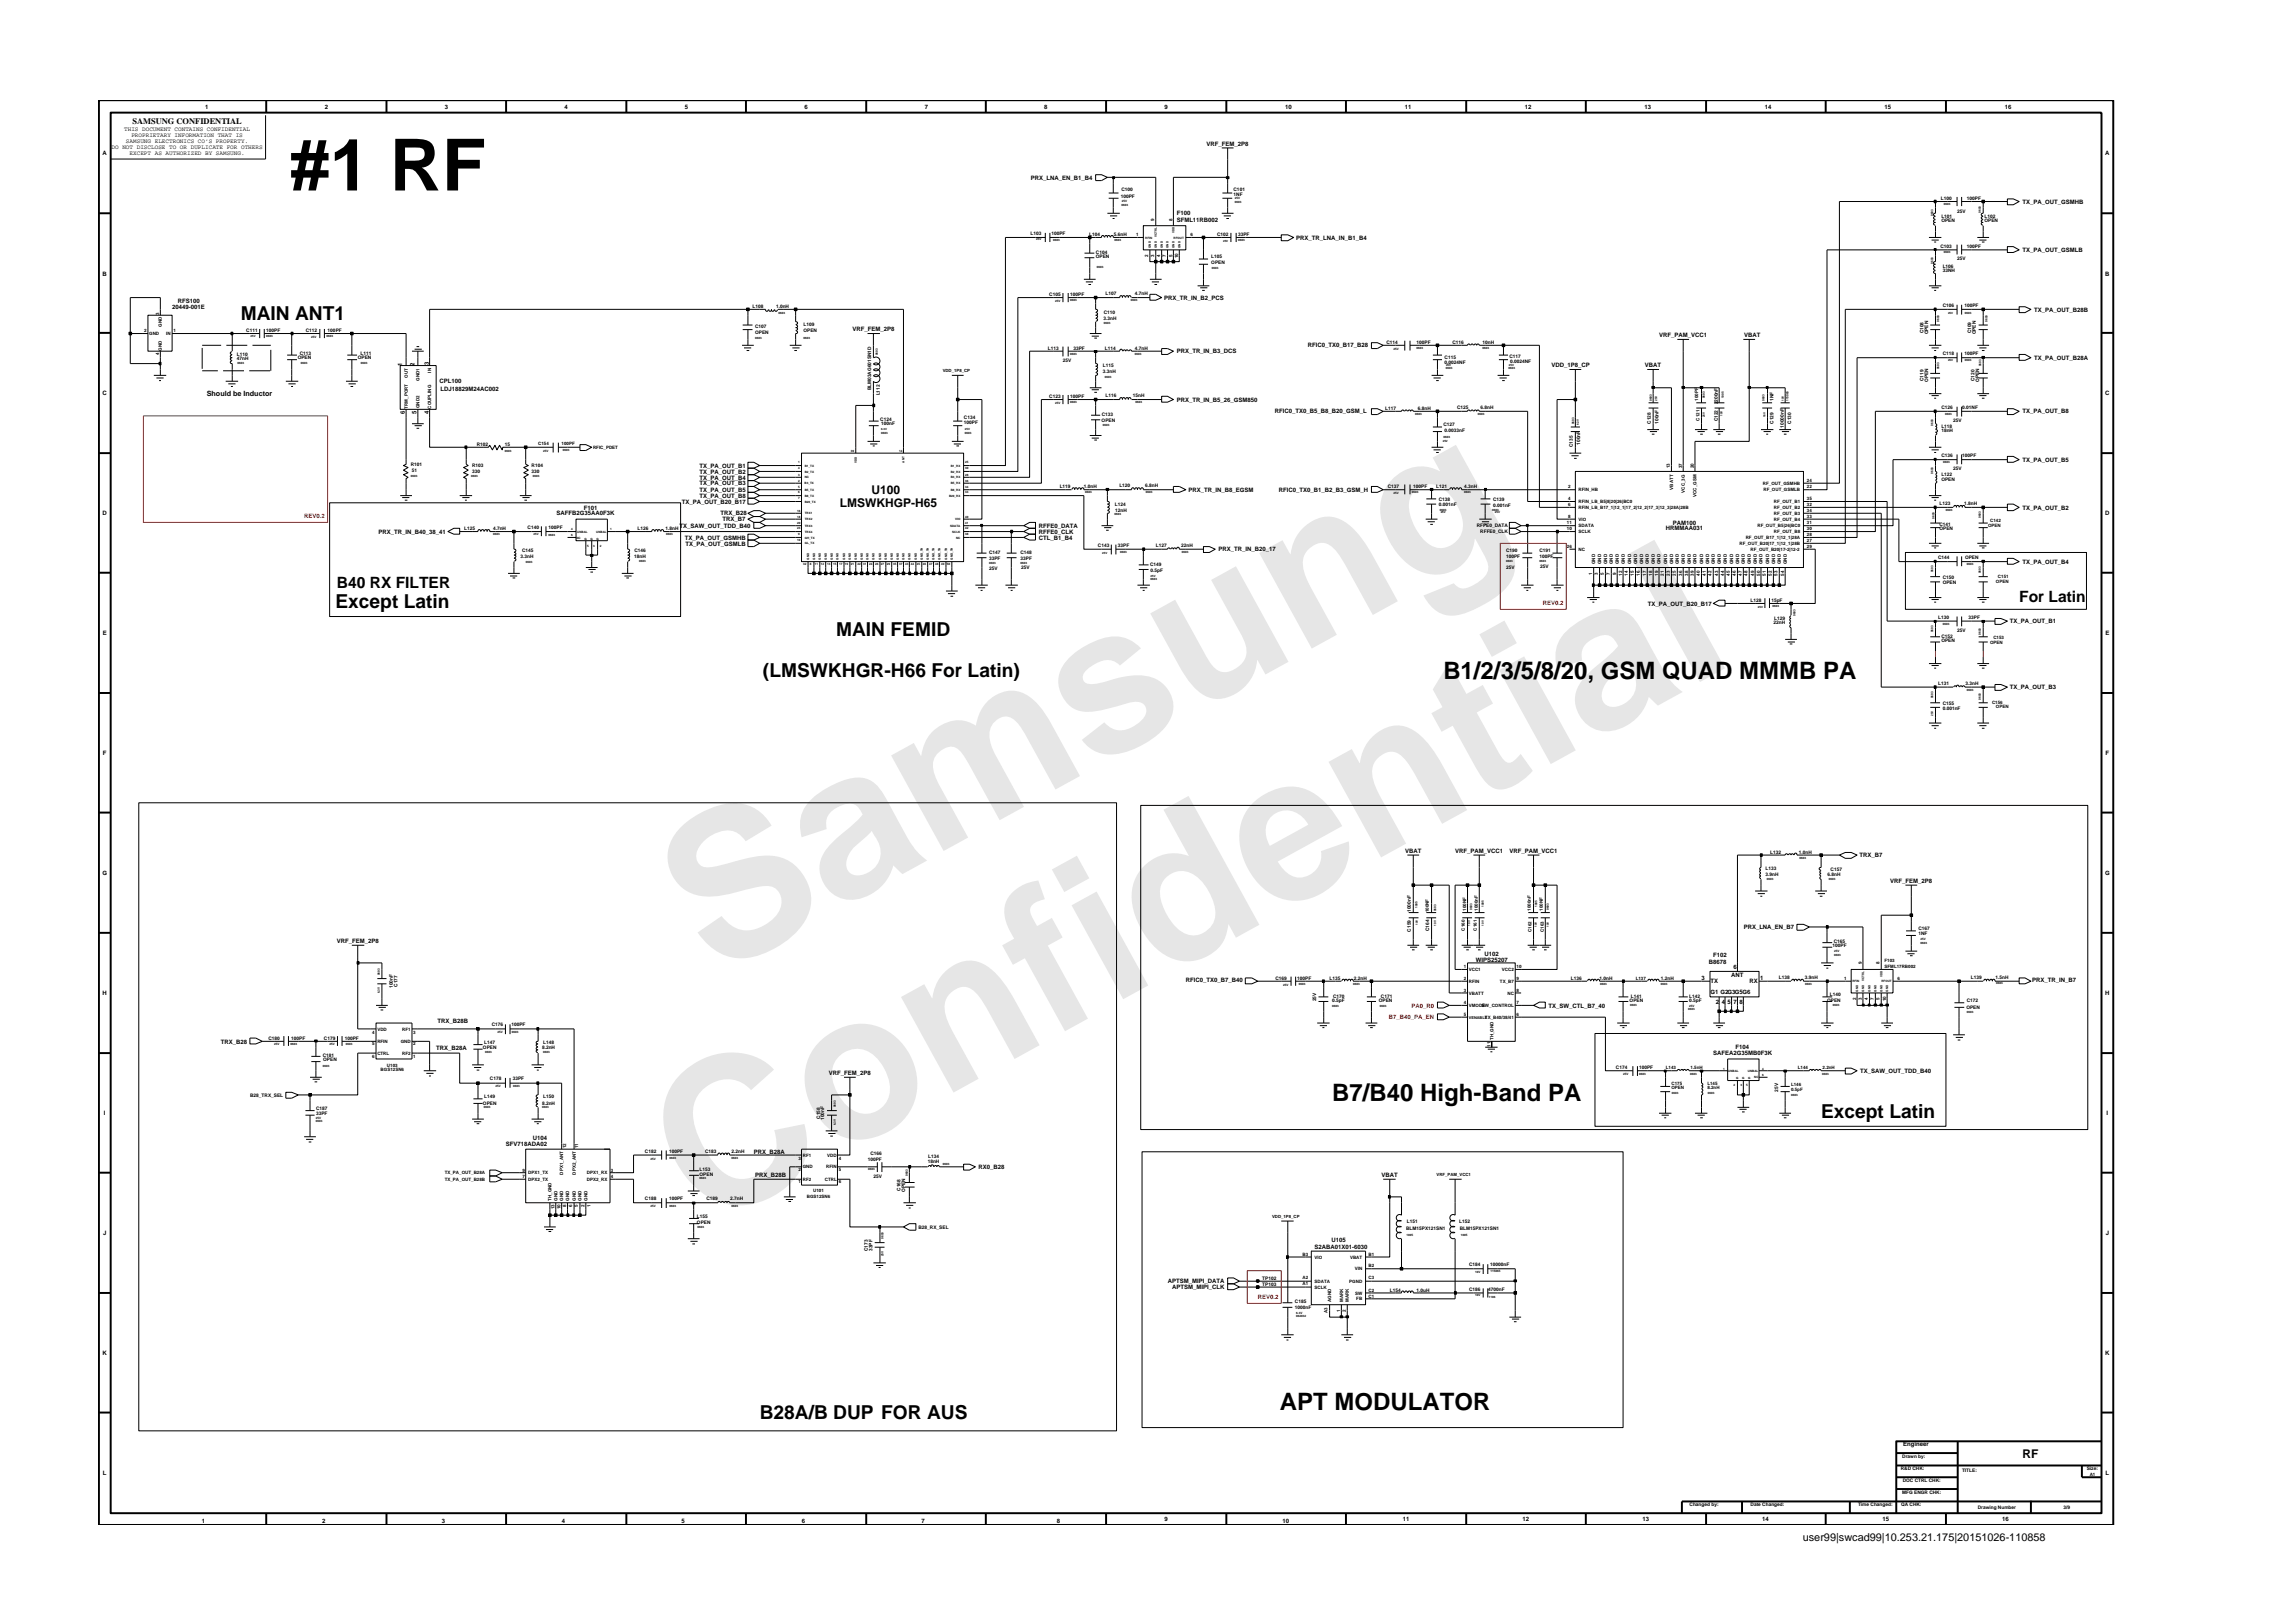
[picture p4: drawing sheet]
<svg xmlns="http://www.w3.org/2000/svg" width="297mm" height="210mm" viewBox="0 0 297 210" stroke-linecap="round" stroke-linejoin="round" font-family="sans-serif">
<defs><g id="words">
<g font-size="26.5" fill="#e6e6e6">
<text x="92.4" y="126.7" transform="rotate(-29 92.4 126.7)">Samsung</text>
<text x="91.1" y="159.4" transform="rotate(-29 91.1 159.4)">Confidential</text>
</g>
<text font-size="9.3" x="37.5" y="24.7">#1 RF</text>
<g font-size="3.1">
<text x="187" y="87.9">B1/2/3/5/8/20, GSM QUAD MMMB PA</text>
<text x="172.6" y="142.6">B7/B40 High-Band PA</text>
<text x="165.8" y="182.7">APT MODULATOR</text>
</g>
<g font-size="2.5">
<text x="31.2" y="41.4">MAIN ANT1</text>
<text x="43.5" y="78.8">Except Latin</text>
<text x="108.3" y="82.4">MAIN FEMID</text>
<text x="98.8" y="87.7">(LMSWKHGR-H66 For Latin)</text>
<text x="235.9" y="144.8">Except Latin</text>
<text x="98.4" y="183.8">B28A/B DUP FOR AUS</text>
</g>
<g font-size="2">
<text x="43.6" y="76.2">B40 RX FILTER</text>
<text x="261.6" y="78">For Latin</text>
</g>
<g font-size="1.6">
<text x="108.8" y="65.7">LMSWKHGP-H65</text>
<text x="112.9" y="64">U100</text>
<text x="262" y="188.8">RF</text>
</g>
<text font-size="1.4" x="233.5" y="199.7">user99|swcad99|10.253.21.175|20151026-110858</text>
<text font-size="1.1" x="17.2" y="16.1">SAMSUNG CONFIDENTIAL</text>
<text font-size=".9" x="26.8" y="51.3">Should be Inductor</text>
<g font-size=".8">
<text x="16.1" y="17">THIS DOCUMENT CONTAINS CONFIDENTIAL</text>
<text x="17" y="17.8">PROPRIETARY INFORMATION THAT IS</text>
<text x="26.6" y="14.1">1</text>
<text x="42.1" y="14.1">2</text>
<text x="57.6" y="14.1">3</text>
<text x="73.1" y="14.1">4</text>
<text x="88.7" y="14.1">5</text>
<text x="104.2" y="14.1">6</text>
<text x="119.8" y="14.1">7</text>
<text x="135.3" y="14.1">8</text>
<text x="150.9" y="14.1">9</text>
<text x="166.5" y="14.1">10</text>
<text x="182" y="14.1">11</text>
<text x="197.5" y="14.1">12</text>
<text x="213" y="14.1">13</text>
<text x="228.6" y="14.1">14</text>
<text x="244.1" y="14.1">15</text>
<text x="259.7" y="14.1">16</text>
<text x="13.3" y="20.1">A</text>
<text x="14.5" y="19.3">DO NOT DISCLOSE TO OR DUPLICATE FOR OTHERS</text>
<text x="16.3" y="18.5">SAMSUNG ELECTRONICS CO’S PROPERTY.</text>
<text x="16.8" y="20.1">EXCEPT AS AUTHORIZED BY SAMSUNG.</text>
<text x="133.5" y="23.3">PRX_LNA_EN_B1_B4</text>
<text x="156.3" y="18.9">VRF_FEM_2P8</text>
<text x="272.7" y="20.1">A</text>
<text x="152.4" y="28.8">SFML11RB002</text>
<text x="152.4" y="27.9">F100</text>
<text x="262" y="26.4">TX_PA_OUT_GSMHB</text>
<text x="13.3" y="35.7">B</text>
<text x="167.9" y="31">PRX_TR_LNA_IN_B1_B4</text>
<text x="262" y="32.7">TX_PA_OUT_GSMLB</text>
<text x="272.7" y="35.7">B</text>
<text x="22.3" y="40">20449-001E</text>
<text x="23.1" y="39.3">RFS100</text>
<text x="150.8" y="38.8">PRX_TR_IN_B2_PCS</text>
<text x="263.5" y="40.4">TX_PA_OUT_B28B</text>
<text x="52.1" y="47.4" transform="rotate(-90 52.1 47.4)">1</text>
<text x="53.7" y="47.4" transform="rotate(-90 53.7 47.4)">2</text>
<text x="55.6" y="47.3" transform="rotate(-90 55.6 47.3)">3</text>
<text x="110.4" y="42.9">VRF_FEM_2P8</text>
<text x="152.4" y="45.8">PRX_TR_IN_B3_DCS</text>
<text x="169.4" y="45">RFIC0_TX0_B17_B28</text>
<text x="201" y="47.6">VDD_1P8_CP</text>
<text x="213.1" y="47.6">VBAT</text>
<text x="214.9" y="43.7">VRF_PAM_VCC1</text>
<text x="226" y="43.7">VBAT</text>
<text x="263.5" y="46.6">TX_PA_OUT_B28A</text>
<text x="13.3" y="51.2">C</text>
<text x="52.4" y="53.6" transform="rotate(-90 52.4 53.6)">6</text>
<text x="54" y="53.6" transform="rotate(-90 54 53.6)">5</text>
<text x="55.6" y="53.6" transform="rotate(-90 55.6 53.6)">4</text>
<text x="57" y="49.7">CPL100</text>
<text x="57.1" y="50.7">LDJ18829M24AC002</text>
<text x="152.4" y="52">PRX_TR_IN_B5_26_GSM850</text>
<text x="165.2" y="53.6">RFIC0_TX0_B5_B8_B20_GSM_L</text>
<text x="262" y="53.6">TX_PA_OUT_B8</text>
<text x="272.7" y="51.2">C</text>
<text x="262" y="59.8">TX_PA_OUT_B5</text>
<text x="88.3" y="65.3">TX_PA_OUT_B20_B17</text>
<text x="90.6" y="61.4">TX_PA_OUT_B2</text>
<text x="90.6" y="62.9">TX_PA_OUT_B3</text>
<text x="90.6" y="60.6">TX_PA_OUT_B1</text>
<text x="90.6" y="63.7">TX_PA_OUT_B5</text>
<text x="90.6" y="64.5">TX_PA_OUT_B8</text>
<text x="90.6" y="62.1">TX_PA_OUT_B4</text>
<text x="154" y="63.7">PRX_TR_IN_B8_EGSM</text>
<text x="165.7" y="63.7">RFIC0_TX0_B1_B2_B3_GSM_H</text>
<text x="13.3" y="66.8">D</text>
<text x="49.1" y="69.1">PRX_TR_IN_B40_38_41</text>
<text x="72.1" y="66.8">SAFFB2G35AA0F3K</text>
<text x="75.6" y="66">F101</text>
<text x="88" y="68.4">TX_SAW_OUT_TDD_B40</text>
<text x="88.7" y="69.9">TX_PA_OUT_GSMHB</text>
<text x="88.8" y="70.7">TX_PA_OUT_GSMLB</text>
<text x="93.3" y="66.8">TRX_B28</text>
<text x="93.6" y="67.5">TRX_B7</text>
<text x="134.6" y="69.1">RFFE0_CLK</text>
<text x="134.6" y="68.4">RFFE0_DATA</text>
<text x="134.6" y="69.9">CTL_B1_B4</text>
<text x="157.8" y="71.4">PRX_TR_IN_B20_17</text>
<text x="215.8" y="68.7">HRMMAA031</text>
<text x="216.7" y="68">PAM100</text>
<text x="262" y="66">TX_PA_OUT_B2</text>
<text x="272.7" y="66.8">D</text>
<text x="262" y="73">TX_PA_OUT_B4</text>
<text x="13.3" y="82.3">E</text>
<text x="213.5" y="78.5">TX_PA_OUT_B20_B17</text>
<text x="260.4" y="80.7">TX_PA_OUT_B1</text>
<text x="272.7" y="82.3">E</text>
<text x="260.4" y="89.3">TX_PA_OUT_B3</text>
<text x="13.3" y="97.8">F</text>
<text x="272.8" y="97.8">F</text>
<text x="13.3" y="113.3">G</text>
<text x="182" y="110.5">VBAT</text>
<text x="188.5" y="110.5">VRF_PAM_VCC1</text>
<text x="195.5" y="110.5">VRF_PAM_VCC1</text>
<text x="240.9" y="111.1">TRX_B7</text>
<text x="272.7" y="113.3">G</text>
<text x="244.9" y="114.4">VRF_FEM_2P8</text>
<text x="43.6" y="122.1">VRF_FEM_2P8</text>
<text x="191.2" y="124.6">WIPS25207</text>
<text x="192.3" y="123.8">U102</text>
<text x="221.3" y="124.9">B8678</text>
<text x="221.9" y="123.9">F102</text>
<text x="224.6" y="125.5">6</text>
<text x="225.9" y="120.4">PRX_LNA_EN_B7</text>
<text x="13.3" y="128.9">H</text>
<text x="153.6" y="127.2">RFIC0_TX0_B7_B40</text>
<text x="200.6" y="130.5">TX_SW_CTL_B7_40</text>
<text x="220.4" y="126.9">3</text>
<text x="221.6" y="128.8">G1 G2G3G5G6</text>
<text x="221.6" y="127.4">TX</text>
<text x="222.3" y="130.1">2</text>
<text x="223" y="130.1">4 5</text>
<text x="224.3" y="126.6">ANT</text>
<text x="224.6" y="130.1">7</text>
<text x="225.3" y="130.1">8</text>
<text x="226.6" y="127.4">RX</text>
<text x="228" y="126.9">1</text>
<text x="263.2" y="127.2">PRX_TR_IN_B7</text>
<text x="272.7" y="128.9">H</text>
<text x="28.6" y="135.2">TRX_B28</text>
<text x="56.5" y="136">TRX_B28A</text>
<text x="56.7" y="132.5">TRX_B28B</text>
<text x="221.9" y="136.7">SAFEA2G35MB0F3K</text>
<text x="224.8" y="135.9">F104</text>
<text x="107.4" y="139.2">VRF_FEM_2P8</text>
<text x="241" y="139">TX_SAW_OUT_TDD_B40</text>
<text x="13.5" y="144.4">I</text>
<text x="65.5" y="148.5">SFV718ADA02</text>
<text x="69" y="147.7">U104</text>
<text x="97.6" y="149.5">PRX_B28A</text>
<text x="272.9" y="144.4">I</text>
<text x="97.8" y="152.5">PRX_B28B</text>
<text x="126.8" y="151.4">RX0_B28</text>
<text x="179" y="152.5">VBAT</text>
<text x="13.4" y="160">J</text>
<text x="170.3" y="161.8">S2ABA01X01-6030</text>
<text x="172.5" y="160.9">U105</text>
<text x="272.8" y="160">J</text>
<text x="151.3" y="166.3">APTSM_MIPI_DATA</text>
<text x="151.8" y="167">APTSM_MIPI_CLK</text>
<text x="13.3" y="175.5">K</text>
<text x="272.7" y="175.5">K</text>
<text x="13.3" y="191.1">L</text>
<text x="246.5" y="187.3">Engineer</text>
<text x="272.8" y="191.1">L</text>
<text x="26.1" y="197.3">1</text>
<text x="41.7" y="197.3">2</text>
<text x="57.2" y="197.3">3</text>
<text x="72.8" y="197.3">4</text>
<text x="88.3" y="197.3">5</text>
<text x="103.9" y="197.3">6</text>
<text x="119.4" y="197.3">7</text>
<text x="136.9" y="197.3">8</text>
<text x="150.9" y="197.1">9</text>
<text x="166.1" y="197.3">10</text>
<text x="181.7" y="197.1">11</text>
<text x="197.2" y="197.1">12</text>
<text x="212.8" y="197.1">13</text>
<text x="228.3" y="197.1">14</text>
<text x="243.9" y="197.1">15</text>
<text x="259.4" y="197.1">16</text>
</g>
<g font-size=".8" fill="#f00">
<text x="39.4" y="67.1">REV0.2</text>
<text x="199.8" y="78.3">REV0.2</text>
<text x="182.9" y="130.5">PA0_R0</text>
<text x="179.9" y="132.1">B7_B40_PA_EN</text>
<text x="162.9" y="168.3">REV0.2</text>
</g>
<g font-size=".6">
<text x="145.2" y="25.6">100PF</text>
<text x="145.3" y="24.8">C100</text>
<text x="149.5" y="28.6" transform="rotate(-90 149.5 28.6)">9</text>
<text x="151.9" y="28.6" transform="rotate(-90 151.9 28.6)">8</text>
<text x="159.8" y="24.8">C101</text>
<text x="159.8" y="25.4">1NF</text>
<text x="251.4" y="25.9">L100</text>
<text x="251.5" y="28.8">OPEN</text>
<text x="251.5" y="28.2">L101</text>
<text x="253.5" y="27.5">25V</text>
<text x="254.8" y="25.9">100PF</text>
<text x="257.1" y="28.2">L102</text>
<text x="257.1" y="28.8">OPEN</text>
<text x="133.5" y="30.5">L103</text>
<text x="136.2" y="30.5">100PF</text>
<text x="141.1" y="30.6">L104</text>
<text x="141.9" y="33.5">OPEN</text>
<text x="142" y="32.9">C104</text>
<text x="144.3" y="30.6">5.6nH</text>
<text x="147.2" y="30.6">1</text>
<text x="148.7" y="33.3" transform="rotate(-90 148.7 33.3)">2</text>
<text x="149.5" y="33.3" transform="rotate(-90 149.5 33.3)">3</text>
<text x="150.3" y="33.3" transform="rotate(-90 150.3 33.3)">4</text>
<text x="151" y="33.3" transform="rotate(-90 151 33.3)">7</text>
<text x="151.9" y="33.3" transform="rotate(-90 151.9 33.3)">5</text>
<text x="152.6" y="33.5" transform="rotate(-90 152.6 33.5)">10</text>
<text x="154.2" y="30.6">6</text>
<text x="156.9" y="34.2">OPEN</text>
<text x="156.9" y="33.5">L105</text>
<text x="157.7" y="30.6">C102</text>
<text x="160.4" y="30.6">33PF</text>
<text x="251.4" y="32.1">C103</text>
<text x="251.7" y="34.7">L106</text>
<text x="251.7" y="35.2">33NH</text>
<text x="253.5" y="33.7">25V</text>
<text x="254.8" y="32.1">100PF</text>
<text x="20.6" y="40.8" transform="rotate(-90 20.6 40.8)">3</text>
<text x="97.5" y="39.9">L108</text>
<text x="100.5" y="39.9">1.0nH</text>
<text x="135.9" y="38.4">C105</text>
<text x="138.6" y="38.4">100PF</text>
<text x="142.9" y="41.4">3.3nH</text>
<text x="143" y="40.7">C110</text>
<text x="143.2" y="38.2">L107</text>
<text x="147" y="38.2">4.7nH</text>
<text x="251.7" y="39.7">C106</text>
<text x="254.5" y="39.7">100PF</text>
<text x="18.7" y="43">2</text>
<text x="19.3" y="43.4">GND</text>
<text x="20.6" y="46" transform="rotate(-90 20.6 46)">4</text>
<text x="21" y="45.4" transform="rotate(-90 21 45.4)">GND</text>
<text x="21" y="42.3" transform="rotate(-90 21 42.3)">GND</text>
<text x="21.5" y="43.4">IN</text>
<text x="22.5" y="43">1</text>
<text x="30.7" y="46.1">L110</text>
<text x="30.7" y="46.7">47nH</text>
<text x="31.9" y="43">C111</text>
<text x="34.5" y="43">100PF</text>
<text x="38.6" y="46.5">OPEN</text>
<text x="38.8" y="45.9">C113</text>
<text x="39.6" y="43">C112</text>
<text x="42.4" y="43">100PF</text>
<text x="46.4" y="46.5">OPEN</text>
<text x="46.7" y="45.9">L111</text>
<text x="97.8" y="42.4">C107</text>
<text x="97.8" y="43.2">OPEN</text>
<text x="104.1" y="43">OPEN</text>
<text x="104.1" y="42.2">L109</text>
<text x="135.7" y="45.3">L113</text>
<text x="137.7" y="46.9">25V</text>
<text x="139.1" y="45.3">33PF</text>
<text x="142.9" y="47.6">L115</text>
<text x="143.1" y="45.3">L114</text>
<text x="147" y="45.3">4.7nH</text>
<text x="179.6" y="44.6">C114</text>
<text x="183.5" y="44.6">100PF</text>
<text x="187.1" y="47.1">0.0024NF</text>
<text x="187.1" y="46.5">C115</text>
<text x="188.2" y="44.6">C116</text>
<text x="192.1" y="44.6">10nH</text>
<text x="195.5" y="46.3">C117</text>
<text x="195.6" y="47">0.0024NF</text>
<text x="249.2" y="43.2" transform="rotate(-90 249.2 43.2)">C108</text>
<text x="249.8" y="43.3" transform="rotate(-90 249.8 43.3)">OPEN</text>
<text x="251.7" y="46">C118</text>
<text x="254.5" y="46">100PF</text>
<text x="255.4" y="43.2" transform="rotate(-90 255.4 43.2)">C109</text>
<text x="255.9" y="43.3" transform="rotate(-90 255.9 43.3)">OPEN</text>
<text x="52.8" y="48.9" transform="rotate(-90 52.8 48.9)">OUT</text>
<text x="52.8" y="52.9" transform="rotate(-90 52.8 52.9)">TRM_PORT</text>
<text x="54.3" y="52.9" transform="rotate(-90 54.3 52.9)">GND2</text>
<text x="54.3" y="49.3" transform="rotate(-90 54.3 49.3)">GND1</text>
<text x="55.9" y="52.9" transform="rotate(-90 55.9 52.9)">COUPLING</text>
<text x="55.9" y="48.3" transform="rotate(-90 55.9 48.3)">IN</text>
<text x="112.9" y="50.6" transform="rotate(-90 112.9 50.6)">BLM03AG601SN1D</text>
<text x="114" y="51.2" transform="rotate(-90 114 51.2)">L112</text>
<text x="122.1" y="48.2">VDD_1P8_CP</text>
<text x="135.9" y="51.6">C123</text>
<text x="138.6" y="51.6">100PF</text>
<text x="142.7" y="53.9">C133</text>
<text x="142.9" y="48.3">3.3nH</text>
<text x="143.2" y="51.5">L116</text>
<text x="146.8" y="51.5">15nH</text>
<text x="179.4" y="53.1">L117</text>
<text x="183.7" y="53.1">6.8nH</text>
<text x="188.8" y="52.9">C125</text>
<text x="191.8" y="52.9">6.8nH</text>
<text x="220" y="51.9" transform="rotate(-90 220 51.9)">100PF</text>
<text x="222.5" y="52.4" transform="rotate(-90 222.5 52.4)">2200nF</text>
<text x="229.7" y="51.9" transform="rotate(-90 229.7 51.9)">1NF</text>
<text x="249.2" y="49.4" transform="rotate(-90 249.2 49.4)">C119</text>
<text x="249.8" y="49.5" transform="rotate(-90 249.8 49.5)">OPEN</text>
<text x="251.5" y="53">C126</text>
<text x="254.2" y="53">0.01NF</text>
<text x="255.8" y="49.4" transform="rotate(-90 255.8 49.4)">C120</text>
<text x="256.4" y="49.5" transform="rotate(-90 256.4 49.5)">OPEN</text>
<text x="61.8" y="57.8">R102</text>
<text x="65.4" y="57.8">15</text>
<text x="69.7" y="57.6">C154</text>
<text x="72.8" y="57.6">100PF</text>
<text x="76.8" y="58.2">RFIC_PDET</text>
<text x="114" y="54.5">C124</text>
<text x="114.1" y="55.1">100nF</text>
<text x="124.9" y="54.9">100PF</text>
<text x="124.9" y="54.3">C134</text>
<text x="142.7" y="54.6">OPEN</text>
<text x="187" y="55.2">C127</text>
<text x="187.1" y="56">0.0033nF</text>
<text x="203.8" y="57.9" transform="rotate(-90 203.8 57.9)">C135</text>
<text x="204.7" y="57.6" transform="rotate(-90 204.7 57.6)">100nF</text>
<text x="213.8" y="54.9" transform="rotate(-90 213.8 54.9)">C128</text>
<text x="214.9" y="54.9" transform="rotate(-90 214.9 54.9)">100nF</text>
<text x="220.2" y="54.5" transform="rotate(-90 220.2 54.5)">C121</text>
<text x="222.5" y="54.6" transform="rotate(-90 222.5 54.6)">C122</text>
<text x="229.7" y="54.9" transform="rotate(-90 229.7 54.9)">C129</text>
<text x="231.1" y="55.4" transform="rotate(-90 231.1 55.4)">10000nF</text>
<text x="232" y="54.9" transform="rotate(-90 232 54.9)">C130</text>
<text x="251.5" y="59.2">C136</text>
<text x="251.5" y="56">18nH</text>
<text x="251.5" y="55.4">L118</text>
<text x="253" y="54.7">25V</text>
<text x="254.2" y="59.2">100PF</text>
<text x="53.2" y="60.3">R101</text>
<text x="53.4" y="61.1">51</text>
<text x="61.2" y="61.2">330</text>
<text x="61.2" y="60.5">R103</text>
<text x="68.9" y="61.2">330</text>
<text x="68.9" y="60.5">R104</text>
<text x="137.3" y="63.2">L119</text>
<text x="140.4" y="63.2">1.0nH</text>
<text x="144.4" y="65.6">L124</text>
<text x="145" y="63.1">L120</text>
<text x="148.4" y="63.1">6.8nH</text>
<text x="179.8" y="63.2">C137</text>
<text x="183.1" y="63.2">100PF</text>
<text x="186" y="63.2">L121</text>
<text x="186.4" y="65">C138</text>
<text x="186.4" y="65.6">0.001nF</text>
<text x="189.7" y="63.2">4.3nH</text>
<text x="193.4" y="65.6">0.001nF</text>
<text x="193.4" y="65">C139</text>
<text x="203.2" y="65.5">6</text>
<text x="203.2" y="64.8">4</text>
<text x="203.2" y="63.2">2</text>
<text x="204.5" y="65.9">RFIN_LB_B17_1|12_1|17_2|12_2|17_3|12_3|28A|28B</text>
<text x="204.5" y="65.2">RFIN_LB_B5|8|20|26|BC0</text>
<text x="204.5" y="63.7">RFIN_HB</text>
<text x="216.3" y="60.6" transform="rotate(-90 216.3 60.6)">13</text>
<text x="216.7" y="63.4" transform="rotate(-90 216.7 63.4)">VBATT</text>
<text x="217.9" y="60.6" transform="rotate(-90 217.9 60.6)">37</text>
<text x="218.3" y="63.8" transform="rotate(-90 218.3 63.8)">VCC_3G</text>
<text x="219.4" y="60.6" transform="rotate(-90 219.4 60.6)">20</text>
<text x="219.8" y="64.4" transform="rotate(-90 219.8 64.4)">VCC_GSM</text>
<text x="228.4" y="62.8">RF_OUT_GSMHB</text>
<text x="228.4" y="63.7">RF_OUT_GSMLB</text>
<text x="229.8" y="65.9">RF_OUT_B2</text>
<text x="229.8" y="65.2">RF_OUT_B1</text>
<text x="234.1" y="65.5">32</text>
<text x="234.1" y="64.8">35</text>
<text x="234.1" y="63.2">22</text>
<text x="234.1" y="62.5">24</text>
<text x="251.2" y="65.4">L123</text>
<text x="251.5" y="61.7">L122</text>
<text x="251.5" y="62.3">OPEN</text>
<text x="253" y="60.9">25V</text>
<text x="254.5" y="65.4">1.8nH</text>
<text x="60.1" y="68.6">L125</text>
<text x="63.9" y="68.6">4.7nH</text>
<text x="67.6" y="71.6">C145</text>
<text x="68.4" y="68.6">C140</text>
<text x="71.1" y="68.6">100PF</text>
<text x="82.2" y="71.6">C146</text>
<text x="82.6" y="68.6">L126</text>
<text x="86.2" y="68.6">1.8nH</text>
<text x="128.1" y="71.7">C147</text>
<text x="132.2" y="71.7">C148</text>
<text x="142.2" y="70.8">C143</text>
<text x="144.5" y="66.3">12nH</text>
<text x="144.8" y="70.8">33PF</text>
<text x="149.7" y="70.8">L127</text>
<text x="153" y="70.8">22nH</text>
<text x="191.3" y="68.3">RFFE0_DATA</text>
<text x="191.8" y="69.1">RFFE0_CLK</text>
<text x="195.1" y="71.6">C190</text>
<text x="199.4" y="71.6">C191</text>
<text x="203" y="71">26</text>
<text x="203" y="68.7">10</text>
<text x="203" y="67.9">11</text>
<text x="203.2" y="67.1">8</text>
<text x="204.5" y="67.5">VIO</text>
<text x="204.5" y="71.4">NC</text>
<text x="204.5" y="69.1">SCLK</text>
<text x="204.5" y="68.3">SDATA</text>
<text x="225.3" y="70.6">RF_OUT_B20|17_1|12_1|28B</text>
<text x="226.1" y="69.8">RF_OUT_B17_1|12_1|28A</text>
<text x="226.8" y="71.4">RF_OUT_B20|17-2|12-2</text>
<text x="227.7" y="68.3">RF_OUT_B5|26|BC0</text>
<text x="229.8" y="69.1">RF_OUT_B8</text>
<text x="229.8" y="67.5">RF_OUT_B4</text>
<text x="229.8" y="66.7">RF_OUT_B3</text>
<text x="234.1" y="68.7">30</text>
<text x="234.1" y="67.9">31</text>
<text x="234.1" y="67.1">33</text>
<text x="234.1" y="66.4">34</text>
<text x="234.1" y="70.2">27</text>
<text x="234.1" y="69.4">28</text>
<text x="234.1" y="71">29</text>
<text x="251.2" y="68.6">OPEN</text>
<text x="251.2" y="68.1">C141</text>
<text x="257.5" y="68.3">OPEN</text>
<text x="257.8" y="67.7">C142</text>
<text x="67.4" y="72.3">3.3nH</text>
<text x="82.2" y="72.3">18nH</text>
<text x="128.1" y="72.5">33PF</text>
<text x="128.1" y="73.9">25V</text>
<text x="132.2" y="72.5">33PF</text>
<text x="132.3" y="73.7">25V</text>
<text x="149" y="73.3">C149</text>
<text x="149" y="74.1">0.5pF</text>
<text x="195.1" y="73.7">25V</text>
<text x="195.1" y="72.3">100PF</text>
<text x="199.4" y="72.3">100PF</text>
<text x="199.5" y="73.5">25V</text>
<text x="206.2" y="74.4" transform="rotate(-90 206.2 74.4)">1</text>
<text x="206.7" y="73.1" transform="rotate(-90 206.7 73.1)">GND</text>
<text x="207" y="74.4" transform="rotate(-90 207 74.4)">3</text>
<text x="207.4" y="73.1" transform="rotate(-90 207.4 73.1)">GND</text>
<text x="207.8" y="74.4" transform="rotate(-90 207.8 74.4)">5</text>
<text x="208.2" y="73.1" transform="rotate(-90 208.2 73.1)">GND</text>
<text x="208.5" y="74.4" transform="rotate(-90 208.5 74.4)">7</text>
<text x="208.9" y="73.1" transform="rotate(-90 208.9 73.1)">GND</text>
<text x="209.4" y="74.4" transform="rotate(-90 209.4 74.4)">9</text>
<text x="209.7" y="73.1" transform="rotate(-90 209.7 73.1)">GND</text>
<text x="210.1" y="74.6" transform="rotate(-90 210.1 74.6)">12</text>
<text x="210.5" y="73.1" transform="rotate(-90 210.5 73.1)">GND</text>
<text x="210.9" y="74.6" transform="rotate(-90 210.9 74.6)">14</text>
<text x="211.3" y="73.1" transform="rotate(-90 211.3 73.1)">GND</text>
<text x="211.7" y="74.6" transform="rotate(-90 211.7 74.6)">15</text>
<text x="212.1" y="73.1" transform="rotate(-90 212.1 73.1)">GND</text>
<text x="212.4" y="74.6" transform="rotate(-90 212.4 74.6)">16</text>
<text x="212.8" y="73.1" transform="rotate(-90 212.8 73.1)">GND</text>
<text x="213.3" y="74.6" transform="rotate(-90 213.3 74.6)">17</text>
<text x="213.6" y="73.1" transform="rotate(-90 213.6 73.1)">GND</text>
<text x="214" y="74.6" transform="rotate(-90 214 74.6)">18</text>
<text x="214.4" y="73.1" transform="rotate(-90 214.4 73.1)">GND</text>
<text x="214.8" y="74.6" transform="rotate(-90 214.8 74.6)">19</text>
<text x="215.1" y="73.1" transform="rotate(-90 215.1 73.1)">GND</text>
<text x="215.5" y="74.6" transform="rotate(-90 215.5 74.6)">21</text>
<text x="216" y="73.1" transform="rotate(-90 216 73.1)">GND</text>
<text x="216.3" y="74.6" transform="rotate(-90 216.3 74.6)">23</text>
<text x="216.7" y="73.1" transform="rotate(-90 216.7 73.1)">GND</text>
<text x="217.1" y="74.6" transform="rotate(-90 217.1 74.6)">25</text>
<text x="217.5" y="73.1" transform="rotate(-90 217.5 73.1)">GND</text>
<text x="217.9" y="74.6" transform="rotate(-90 217.9 74.6)">36</text>
<text x="218.3" y="73.1" transform="rotate(-90 218.3 73.1)">GND</text>
<text x="218.7" y="74.6" transform="rotate(-90 218.7 74.6)">38</text>
<text x="219" y="73.1" transform="rotate(-90 219 73.1)">GND</text>
<text x="219.4" y="74.6" transform="rotate(-90 219.4 74.6)">39</text>
<text x="219.8" y="73.1" transform="rotate(-90 219.8 73.1)">GND</text>
<text x="220.2" y="74.6" transform="rotate(-90 220.2 74.6)">40</text>
<text x="220.6" y="73.1" transform="rotate(-90 220.6 73.1)">GND</text>
<text x="221" y="74.6" transform="rotate(-90 221 74.6)">41</text>
<text x="221.4" y="73.1" transform="rotate(-90 221.4 73.1)">GND</text>
<text x="221.7" y="74.6" transform="rotate(-90 221.7 74.6)">42</text>
<text x="222.2" y="73.1" transform="rotate(-90 222.2 73.1)">GND</text>
<text x="222.6" y="74.6" transform="rotate(-90 222.6 74.6)">43</text>
<text x="222.9" y="73.1" transform="rotate(-90 222.9 73.1)">GND</text>
<text x="223.3" y="74.6" transform="rotate(-90 223.3 74.6)">44</text>
<text x="223.7" y="73.1" transform="rotate(-90 223.7 73.1)">GND</text>
<text x="224.1" y="74.6" transform="rotate(-90 224.1 74.6)">45</text>
<text x="224.5" y="73.1" transform="rotate(-90 224.5 73.1)">GND</text>
<text x="224.9" y="74.6" transform="rotate(-90 224.9 74.6)">46</text>
<text x="225.3" y="73.1" transform="rotate(-90 225.3 73.1)">GND</text>
<text x="225.6" y="74.6" transform="rotate(-90 225.6 74.6)">47</text>
<text x="226" y="73.1" transform="rotate(-90 226 73.1)">GND</text>
<text x="226.4" y="74.6" transform="rotate(-90 226.4 74.6)">48</text>
<text x="226.8" y="73.1" transform="rotate(-90 226.8 73.1)">GND</text>
<text x="227.2" y="74.6" transform="rotate(-90 227.2 74.6)">49</text>
<text x="227.6" y="73.1" transform="rotate(-90 227.6 73.1)">GND</text>
<text x="228" y="74.6" transform="rotate(-90 228 74.6)">50</text>
<text x="228.3" y="73.1" transform="rotate(-90 228.3 73.1)">GND</text>
<text x="228.8" y="74.6" transform="rotate(-90 228.8 74.6)">51</text>
<text x="229.2" y="73.1" transform="rotate(-90 229.2 73.1)">GND</text>
<text x="229.5" y="74.6" transform="rotate(-90 229.5 74.6)">52</text>
<text x="229.9" y="73.1" transform="rotate(-90 229.9 73.1)">GND</text>
<text x="230.3" y="74.6" transform="rotate(-90 230.3 74.6)">53</text>
<text x="230.7" y="73.1" transform="rotate(-90 230.7 73.1)">GND</text>
<text x="231.1" y="74.6" transform="rotate(-90 231.1 74.6)">54</text>
<text x="231.5" y="73.1" transform="rotate(-90 231.5 73.1)">GND</text>
<text x="251.1" y="72.4">C144</text>
<text x="251.7" y="75">C150</text>
<text x="251.7" y="75.6">OPEN</text>
<text x="254.6" y="72.4">OPEN</text>
<text x="258.6" y="75.5">OPEN</text>
<text x="258.8" y="74.9">C151</text>
<text x="226.8" y="78">L128</text>
<text x="229.5" y="78">15pF</text>
<text x="229.7" y="80.9">22nH</text>
<text x="229.8" y="80.3">L129</text>
<text x="251.1" y="80.2">L130</text>
<text x="251.5" y="82.7">C152</text>
<text x="251.5" y="83.2">OPEN</text>
<text x="253.5" y="81.9">25V</text>
<text x="255" y="80.2">33PF</text>
<text x="257.8" y="83.4">OPEN</text>
<text x="258.2" y="82.8">C153</text>
<text x="251.1" y="88.7">L131</text>
<text x="254.6" y="88.7">3.3nH</text>
<text x="251.7" y="91.4">C155</text>
<text x="251.7" y="92">0.001nF</text>
<text x="258.1" y="91.2">C156</text>
<text x="258.6" y="91.7">OPEN</text>
<text x="228.7" y="112.7">L133</text>
<text x="228.7" y="113.5">3.9nH</text>
<text x="229.3" y="110.6">L132</text>
<text x="233" y="110.6">1.0nH</text>
<text x="236.8" y="113.5">6.8nH</text>
<text x="237.1" y="112.9">C157</text>
<text x="182.8" y="118.1" transform="rotate(-90 182.8 118.1)">1000nF</text>
<text x="185.1" y="118.2" transform="rotate(-90 185.1 118.2)">100NF</text>
<text x="189.9" y="118" transform="rotate(-90 189.9 118)">100NF</text>
<text x="191.5" y="118" transform="rotate(-90 191.5 118)">1000nF</text>
<text x="198.3" y="118" transform="rotate(-90 198.3 118)">1000nF</text>
<text x="199.8" y="118" transform="rotate(-90 199.8 118)">100NF</text>
<text x="182.8" y="120.7" transform="rotate(-90 182.8 120.7)">C159</text>
<text x="185.1" y="120.6" transform="rotate(-90 185.1 120.6)">C164</text>
<text x="189.6" y="125.4">1</text>
<text x="189.8" y="120.5" transform="rotate(-90 189.8 120.5)">C160</text>
<text x="190.3" y="125.8">VCC1</text>
<text x="191.3" y="120.5" transform="rotate(-90 191.3 120.5)">C161</text>
<text x="194.6" y="125.8">VCC2</text>
<text x="196.5" y="125.4">10</text>
<text x="198.4" y="120.7" transform="rotate(-90 198.4 120.7)">C162</text>
<text x="200" y="120.7" transform="rotate(-90 200 120.7)">C163</text>
<text x="237.4" y="122.7">100PF</text>
<text x="237.6" y="122.1">C165</text>
<text x="241.2" y="124.9" transform="rotate(-90 241.2 124.9)">9</text>
<text x="243.5" y="124.9" transform="rotate(-90 243.5 124.9)">8</text>
<text x="244.1" y="124.6">F103</text>
<text x="244.1" y="125.4">SFML17RB002</text>
<text x="248.5" y="121.1">1NF</text>
<text x="248.5" y="120.5">C167</text>
<text x="50.9" y="128" transform="rotate(-90 50.9 128)">100nF</text>
<text x="51.5" y="127.9" transform="rotate(-90 51.5 127.9)">C177</text>
<text x="165.2" y="126.9">C169</text>
<text x="168" y="126.9">100PF</text>
<text x="170.5" y="129.7" transform="rotate(-90 170.5 129.7)">25V</text>
<text x="172.2" y="126.9">L135</text>
<text x="172.6" y="129.8">0.5pF</text>
<text x="172.7" y="129.2">C170</text>
<text x="175.4" y="126.9">2.2nH</text>
<text x="178.6" y="129.8">OPEN</text>
<text x="178.9" y="129.2">C171</text>
<text x="189.6" y="131.6">5</text>
<text x="189.6" y="126.9">2</text>
<text x="189.6" y="128.5">3</text>
<text x="189.6" y="130.1">4</text>
<text x="190.3" y="127.3">RFIN</text>
<text x="190.3" y="128.8">VBATT</text>
<text x="190.3" y="130.5">VMODE</text>
<text x="192" y="130.5">SW_CONTROL</text>
<text x="192.4" y="132">TX_B40/38/41</text>
<text x="194.3" y="127.3">TX_B7</text>
<text x="195.3" y="128.8">NC</text>
<text x="196.5" y="131.6">6</text>
<text x="196.5" y="130.1">7</text>
<text x="196.5" y="128.5">8</text>
<text x="196.5" y="126.9">9</text>
<text x="203.5" y="126.9">L136</text>
<text x="207.2" y="126.9">1.0nH</text>
<text x="211.1" y="129.8">OPEN</text>
<text x="211.3" y="129.2">L141</text>
<text x="211.9" y="126.9">L137</text>
<text x="215.2" y="126.9">1.2nH</text>
<text x="218.8" y="129.2">L142</text>
<text x="218.8" y="129.8">0.5pF</text>
<text x="230.4" y="126.8">L138</text>
<text x="233.8" y="126.8">3.9nH</text>
<text x="236.7" y="129.8">OPEN</text>
<text x="237" y="129.1">L140</text>
<text x="238.9" y="126.9">1</text>
<text x="240.4" y="129.6" transform="rotate(-90 240.4 129.6)">2</text>
<text x="241.2" y="129.6" transform="rotate(-90 241.2 129.6)">3</text>
<text x="242" y="129.6" transform="rotate(-90 242 129.6)">4</text>
<text x="242.7" y="129.6" transform="rotate(-90 242.7 129.6)">7</text>
<text x="243.5" y="129.6" transform="rotate(-90 243.5 129.6)">5</text>
<text x="244.3" y="129.7" transform="rotate(-90 244.3 129.7)">10</text>
<text x="245.8" y="126.9">6</text>
<text x="254.7" y="130.8">OPEN</text>
<text x="254.8" y="129.9">C172</text>
<text x="255.3" y="126.8">L139</text>
<text x="258.5" y="126.8">1.5nH</text>
<text x="34.8" y="134.7">C180</text>
<text x="37.7" y="134.7">100PF</text>
<text x="41.8" y="136.9">C181</text>
<text x="41.9" y="137.5">OPEN</text>
<text x="42" y="134.7">C179</text>
<text x="44.7" y="134.7">100PF</text>
<text x="48.2" y="137">6</text>
<text x="48.2" y="135.4">5</text>
<text x="48.2" y="133.9">4</text>
<text x="48.9" y="136.6">CTRL</text>
<text x="48.9" y="135.1">RFIN</text>
<text x="48.9" y="133.5">VDD</text>
<text x="51.9" y="135.1">GND</text>
<text x="52.1" y="133.5">RF1</text>
<text x="52.1" y="136.6">RF2</text>
<text x="53.5" y="135.4">2</text>
<text x="53.5" y="133.9">3</text>
<text x="53.5" y="137">1</text>
<text x="62.6" y="135.9">OPEN</text>
<text x="62.7" y="135.3">L147</text>
<text x="63.7" y="132.9">C176</text>
<text x="66.3" y="132.9">100PF</text>
<text x="70.2" y="135.9">8.2nH</text>
<text x="70.4" y="135.3">L148</text>
<text x="193.1" y="135.6" transform="rotate(-90 193.1 135.6)">11</text>
<text x="193.4" y="134.7" transform="rotate(-90 193.4 134.7)">TH_GND</text>
<text x="32.4" y="142.1">B28_TRX_SEL</text>
<text x="40.9" y="143.8">C187</text>
<text x="49.3" y="138.8">BGS12SN6</text>
<text x="50.1" y="138.2">U103</text>
<text x="62.6" y="143.1">OPEN</text>
<text x="62.7" y="142.2">L149</text>
<text x="63.5" y="140">C178</text>
<text x="66.4" y="140">33PF</text>
<text x="70.2" y="143.1">8.2nH</text>
<text x="70.4" y="142.2">L150</text>
<text x="209.3" y="138.5">C174</text>
<text x="212.3" y="138.5">100PF</text>
<text x="215.8" y="138.5">L143</text>
<text x="216.5" y="141.1">OPEN</text>
<text x="216.5" y="140.6">C175</text>
<text x="219" y="138.5">1.5nH</text>
<text x="221.2" y="140.6">L145</text>
<text x="221.2" y="141.1">8.2nH</text>
<text x="230.4" y="141.4" transform="rotate(-90 230.4 141.4)">25V</text>
<text x="232" y="141.3">0.5pF</text>
<text x="232" y="140.7">L146</text>
<text x="232.9" y="138.5">L144</text>
<text x="236.1" y="138.5">2.2nH</text>
<text x="40.9" y="144.4">33PF</text>
<text x="73.4" y="148.8" transform="rotate(-90 73.4 148.8)">12</text>
<text x="74.9" y="148.8" transform="rotate(-90 74.9 148.8)">11</text>
<text x="83.5" y="149.3">C182</text>
<text x="86.7" y="149.3">100PF</text>
<text x="91.3" y="149.3">C183</text>
<text x="94.8" y="149.3">2.2nH</text>
<text x="104" y="149.8">RF1</text>
<text x="106.3" y="145" transform="rotate(-90 106.3 145)">C158</text>
<text x="106.8" y="145.1" transform="rotate(-90 106.8 145.1)">100nF</text>
<text x="107.2" y="149.8">VDD</text>
<text x="112.8" y="149.6">C166</text>
<text x="57.6" y="153">TX_PA_OUT_B28B</text>
<text x="57.6" y="152.1">TX_PA_OUT_B28A</text>
<text x="67.7" y="151.8">9</text>
<text x="67.7" y="152.6">7</text>
<text x="68.4" y="152.1">DPX1_TX</text>
<text x="68.4" y="153">DPX2_TX</text>
<text x="71.4" y="155.6" transform="rotate(-90 71.4 155.6)">TH_GND</text>
<text x="72.2" y="155.6" transform="rotate(-90 72.2 155.6)">GND</text>
<text x="73" y="155.6" transform="rotate(-90 73 155.6)">GND</text>
<text x="73" y="152.2" transform="rotate(-90 73 152.2)">DPX1_ANT</text>
<text x="73.7" y="155.6" transform="rotate(-90 73.7 155.6)">GND</text>
<text x="74.6" y="155.6" transform="rotate(-90 74.6 155.6)">GND</text>
<text x="74.6" y="152.2" transform="rotate(-90 74.6 152.2)">DPX2_ANT</text>
<text x="75.3" y="155.6" transform="rotate(-90 75.3 155.6)">GND</text>
<text x="76" y="152.1">DPX1_RX</text>
<text x="76" y="153">DPX2_RX</text>
<text x="76.1" y="155.6" transform="rotate(-90 76.1 155.6)">GND</text>
<text x="79.1" y="151.8">3</text>
<text x="79.1" y="152.6">4</text>
<text x="83.5" y="155.5">C188</text>
<text x="86.7" y="155.5">100PF</text>
<text x="90.6" y="152.3">OPEN</text>
<text x="90.6" y="151.8">L153</text>
<text x="91.5" y="155.5">C189</text>
<text x="94.6" y="155.5">2.7nH</text>
<text x="103.4" y="151.8">2</text>
<text x="103.4" y="150.2">3</text>
<text x="103.4" y="153.3">1</text>
<text x="104" y="151.4">GND</text>
<text x="104" y="153">RF2</text>
<text x="104.5" y="155.1">BGS12SN6</text>
<text x="105.3" y="154.4">U101</text>
<text x="106.8" y="153">CTRL</text>
<text x="107" y="151.4">RFIN</text>
<text x="108.7" y="153.3">6</text>
<text x="108.7" y="151.8">5</text>
<text x="108.7" y="150.2">4</text>
<text x="112.4" y="150.4">100PF</text>
<text x="113.1" y="152.6">25V</text>
<text x="116.7" y="154.3" transform="rotate(-90 116.7 154.3)">C168</text>
<text x="117.3" y="154.4" transform="rotate(-90 117.3 154.4)">OPEN</text>
<text x="120.2" y="150.6">18nH</text>
<text x="120.2" y="150">L134</text>
<text x="186.1" y="152.4">VRF_PAM_VCC1</text>
<text x="71.8" y="156.7" transform="rotate(-90 71.8 156.7)">13</text>
<text x="72.6" y="156.7" transform="rotate(-90 72.6 156.7)">10</text>
<text x="73.4" y="156.3" transform="rotate(-90 73.4 156.3)">8</text>
<text x="74.1" y="156.3" transform="rotate(-90 74.1 156.3)">6</text>
<text x="74.9" y="156.3" transform="rotate(-90 74.9 156.3)">5</text>
<text x="75.7" y="156.3" transform="rotate(-90 75.7 156.3)">2</text>
<text x="76.5" y="156.3" transform="rotate(-90 76.5 156.3)">1</text>
<text x="90.3" y="157.8">L155</text>
<text x="90.3" y="158.5">OPEN</text>
<text x="119" y="159.2">B28_RX_SEL</text>
<text x="164.8" y="157.8">VDD_1P8_CP</text>
<text x="182.1" y="159.3">BLM15PX121SN1</text>
<text x="182.3" y="158.4">L151</text>
<text x="189" y="158.4">L152</text>
<text x="189.1" y="159.3">BLM15PX121SN1</text>
<text x="112.4" y="162.1" transform="rotate(-90 112.4 162.1)">C173</text>
<text x="113" y="162.1" transform="rotate(-90 113 162.1)">33PF</text>
<text x="163.5" y="165.8">TP102</text>
<text x="163.5" y="166.5">TP103</text>
<text x="168.7" y="162.7">B3</text>
<text x="168.7" y="166.5">A1</text>
<text x="168.7" y="165.7">A2</text>
<text x="170.3" y="163.1">VIO</text>
<text x="170.3" y="166.9">SCLK</text>
<text x="170.3" y="166.2">SDATA</text>
<text x="174.8" y="166.2">PGND</text>
<text x="174.9" y="163.1">VBAT</text>
<text x="175.5" y="164.6">VIN</text>
<text x="175.5" y="167.7">SW</text>
<text x="177.3" y="162.7">B1</text>
<text x="177.3" y="164.2">B2</text>
<text x="177.3" y="167.3">C2</text>
<text x="177.3" y="165.7">C3</text>
<text x="180" y="167.3">L154</text>
<text x="183.5" y="167.3">1.0uH</text>
<text x="190.3" y="164.1">C184</text>
<text x="190.3" y="167.2">C186</text>
<text x="192.8" y="167.2">4700nF</text>
<text x="193" y="164.1">10000nF</text>
<text x="167.8" y="168.9">C185</text>
<text x="167.8" y="169.6">1000nF</text>
<text x="172" y="170.2" transform="rotate(-90 172 170.2)">A3</text>
<text x="172.5" y="168.7" transform="rotate(-90 172.5 168.7)">AGND</text>
<text x="173.6" y="169.9" transform="rotate(-90 173.6 169.9)">1</text>
<text x="174" y="168.7" transform="rotate(-90 174 168.7)">MARK</text>
<text x="174.4" y="169.9" transform="rotate(-90 174.4 169.9)">2</text>
<text x="174.7" y="168.7" transform="rotate(-90 174.7 168.7)">MARK</text>
<text x="175.7" y="168.5">FB</text>
<text x="177.3" y="168.1">C1</text>
<text x="246.2" y="190.4">R&amp;D CHK:</text>
<text x="246.4" y="188.9">Drawn by:</text>
<text x="254.2" y="190.7">TITLE:</text>
<text x="270.3" y="190.4">Size:</text>
<text x="270.7" y="191.2">A1</text>
<text x="218.9" y="195.1">Changed by:</text>
<text x="226.8" y="195.1">Date Changed:</text>
<text x="240.7" y="195.1">Time Changed:</text>
<text x="246.3" y="195.1">QA CHK:</text>
<text x="246.4" y="193.5">MFG ENGR CHK:</text>
<text x="246.5" y="192">DOC CTRL CHK:</text>
<text x="256.2" y="195.5">Drawing Number</text>
<text x="267.3" y="195.5">3/9</text>
</g>
<text font-size=".5" x="190.3" y="132">VENABLE</text>
<g font-size=".4">
<text x="145.3" y="26.7">0603</text>
<text x="145.3" y="26.2">25V</text>
<text x="160" y="25.8">25V</text>
<text x="160" y="26.3">0603</text>
<text x="250.4" y="28" transform="rotate(-90 250.4 28)">0603</text>
<text x="251.8" y="26.6">0603</text>
<text x="256.6" y="27.6" transform="rotate(-90 256.6 27.6)">0603</text>
<text x="134.2" y="31">25V</text>
<text x="136.4" y="31.2">0603</text>
<text x="142.1" y="34.7">0603</text>
<text x="144.4" y="31.2">0603</text>
<text x="148.4" y="30.9">RFIN</text>
<text x="149.1" y="32.1" transform="rotate(-90 149.1 32.1)">GND</text>
<text x="149.9" y="32.1" transform="rotate(-90 149.9 32.1)">GND</text>
<text x="149.9" y="30.7" transform="rotate(-90 149.9 30.7)">VCTRL</text>
<text x="150.6" y="32.1" transform="rotate(-90 150.6 32.1)">GND</text>
<text x="151.4" y="32.1" transform="rotate(-90 151.4 32.1)">GND</text>
<text x="152" y="30.9">RFOUT</text>
<text x="152.1" y="30.2" transform="rotate(-90 152.1 30.2)">VDD</text>
<text x="152.1" y="32.1" transform="rotate(-90 152.1 32.1)">GND</text>
<text x="152.9" y="32.1" transform="rotate(-90 152.9 32.1)">GND</text>
<text x="157" y="34.8">0603</text>
<text x="158.4" y="31.4">25V</text>
<text x="160.4" y="31.2">0603</text>
<text x="250.4" y="34.2" transform="rotate(-90 250.4 34.2)">0603</text>
<text x="251.8" y="32.8">0603</text>
<text x="100.8" y="40.7">0603</text>
<text x="136.7" y="39.1">25V</text>
<text x="138.6" y="39">0603</text>
<text x="143" y="42">0603</text>
<text x="146.5" y="39">0603</text>
<text x="251.2" y="41.7" transform="rotate(-90 251.2 41.7)">0603</text>
<text x="252.3" y="40.6">25V</text>
<text x="254.5" y="40.6">0603</text>
<text x="257.5" y="41.7" transform="rotate(-90 257.5 41.7)">0603</text>
<text x="30.7" y="47.2">0603</text>
<text x="32.5" y="43.6">25V</text>
<text x="34.5" y="43.7">0603</text>
<text x="39" y="47.2">0603</text>
<text x="40.3" y="43.8">25V</text>
<text x="42.3" y="43.7">0603</text>
<text x="46.8" y="47.2">0603</text>
<text x="97.8" y="43.9">0603</text>
<text x="104.1" y="43.9">0603</text>
<text x="113.7" y="46" transform="rotate(-90 113.7 46)">0603</text>
<text x="138.6" y="45.9">0603</text>
<text x="147" y="46">0603</text>
<text x="180.5" y="45.3">25V</text>
<text x="183.5" y="45.3">0603</text>
<text x="187.3" y="47.9">0603</text>
<text x="187.3" y="47.4">25V</text>
<text x="192.1" y="45.3">0603</text>
<text x="195.4" y="47.9">0603</text>
<text x="195.5" y="47.4">25V</text>
<text x="251.2" y="47.9" transform="rotate(-90 251.2 47.9)">0603</text>
<text x="252.3" y="46.8">25V</text>
<text x="254.5" y="46.8">0603</text>
<text x="256.6" y="47.4" transform="rotate(-90 256.6 47.4)">0603</text>
<text x="136.7" y="52.4">25V</text>
<text x="138.6" y="52.2">0603</text>
<text x="143.1" y="48.9">0603</text>
<text x="147.1" y="52.2">0603</text>
<text x="183.3" y="53.8">0603</text>
<text x="191.5" y="53.7">0603</text>
<text x="214" y="51.9" transform="rotate(-90 214 51.9)">0603</text>
<text x="214.7" y="51.9" transform="rotate(-90 214.7 51.9)">25V</text>
<text x="220.9" y="51.6" transform="rotate(-90 220.9 51.6)">0603</text>
<text x="223.1" y="53.9" transform="rotate(-90 223.1 53.9)">10V</text>
<text x="223.3" y="51.6" transform="rotate(-90 223.3 51.6)">1005</text>
<text x="228.6" y="51.9" transform="rotate(-90 228.6 51.9)">0603</text>
<text x="231.1" y="51.9" transform="rotate(-90 231.1 51.9)">10V</text>
<text x="231.7" y="51.9" transform="rotate(-90 231.7 51.9)">115065</text>
<text x="252" y="53.8">0603</text>
<text x="65.4" y="58.5">0603</text>
<text x="70.4" y="58.5">25V</text>
<text x="72.9" y="58.5">0603</text>
<text x="110.2" y="58.5">39</text>
<text x="111" y="59.9" transform="rotate(-90 111 59.9)">VDD</text>
<text x="114.2" y="55.7">6.3V</text>
<text x="114.2" y="56.3">0603</text>
<text x="116.5" y="58.5">14</text>
<text x="117.2" y="59.9" transform="rotate(-90 117.2 59.9)">ANT</text>
<text x="125" y="56.2">0603</text>
<text x="125" y="55.7">25V</text>
<text x="142.8" y="55.2">0603</text>
<text x="186.9" y="57.3">25V</text>
<text x="187" y="56.7">0603</text>
<text x="203.9" y="55" transform="rotate(-90 203.9 55)">0603</text>
<text x="204.5" y="55.1" transform="rotate(-90 204.5 55.1)">6.3V</text>
<text x="220.9" y="54" transform="rotate(-90 220.9 54)">25V</text>
<text x="228.7" y="54" transform="rotate(-90 228.7 54)">16V</text>
<text x="250.4" y="55.2" transform="rotate(-90 250.4 55.2)">0603</text>
<text x="53.2" y="61.8">0603</text>
<text x="61.1" y="61.8">0603</text>
<text x="69" y="61.8">0603</text>
<text x="103.4" y="63.2">5</text>
<text x="103.4" y="62.4">2</text>
<text x="103.4" y="60">1</text>
<text x="103.4" y="63.9">6</text>
<text x="103.4" y="64.7">7</text>
<text x="103.4" y="60.8">4</text>
<text x="103.4" y="61.6">3</text>
<text x="104.2" y="62.7">B3_TX</text>
<text x="104.3" y="63.6">B5_TX</text>
<text x="104.3" y="60.5">B1_TX</text>
<text x="104.3" y="64.3">B8_TX</text>
<text x="104.3" y="65.1">B20_TX</text>
<text x="104.3" y="61.2">B2_TX</text>
<text x="104.3" y="62">NC</text>
<text x="122.9" y="64.3">B20_RX</text>
<text x="123.2" y="62.7">B5_RX</text>
<text x="123.2" y="60.5">B1_RX</text>
<text x="123.2" y="62">B3_RX</text>
<text x="123.2" y="63.6">B8_RX</text>
<text x="123.2" y="61.2">B2_RX</text>
<text x="125" y="62.4">36</text>
<text x="125" y="60">25</text>
<text x="125" y="61.6">28</text>
<text x="125" y="60.8">30</text>
<text x="125" y="63.9">33</text>
<text x="125" y="63.2">34</text>
<text x="140.6" y="63.9">0603</text>
<text x="148.4" y="63.9">0603</text>
<text x="180.5" y="64">25V</text>
<text x="182.9" y="63.8">0603</text>
<text x="189.7" y="63.9">0603</text>
<text x="250.4" y="61.3" transform="rotate(-90 250.4 61.3)">0603</text>
<text x="251.7" y="60">0603</text>
<text x="63.9" y="69.3">0603</text>
<text x="69.1" y="69.3">25V</text>
<text x="71.1" y="69.5">0603</text>
<text x="74" y="69.5">6</text>
<text x="74" y="68.7">4</text>
<text x="74.7" y="69.8">NC</text>
<text x="74.8" y="69">UNBAL</text>
<text x="75.7" y="70">G</text>
<text x="76.1" y="70.9">5</text>
<text x="76.5" y="70">G</text>
<text x="76.8" y="70.9">3</text>
<text x="77.2" y="69">UNBAL</text>
<text x="77.3" y="70">G</text>
<text x="77.7" y="70.9">2</text>
<text x="79.1" y="68.7">1</text>
<text x="86.3" y="69.3">0603</text>
<text x="103.3" y="66.3">16</text>
<text x="103.3" y="67.8">20</text>
<text x="103.3" y="70.1">10</text>
<text x="103.3" y="67.1">18</text>
<text x="103.3" y="68.6">23</text>
<text x="103.4" y="69.3">9</text>
<text x="104.3" y="66.6">TRX1</text>
<text x="104.3" y="70.5">GL_TX</text>
<text x="104.3" y="67.4">TRX2</text>
<text x="104.3" y="69.8">GH_TX</text>
<text x="104.3" y="68.2">TRX3</text>
<text x="104.3" y="69">TRX4</text>
<text x="123.1" y="68.2">SDATA</text>
<text x="123.3" y="69">SCLK</text>
<text x="123.7" y="67.4">VIO</text>
<text x="123.8" y="69.8">NC</text>
<text x="125" y="68.6">42</text>
<text x="125" y="69.3">38</text>
<text x="125" y="67.1">40</text>
<text x="125" y="67.8">41</text>
<text x="142.8" y="71.7">25V</text>
<text x="144.4" y="66.8">0603</text>
<text x="145.1" y="71.7">0603</text>
<text x="153.1" y="71.7">0603</text>
<text x="186.5" y="66.2">0603</text>
<text x="186.6" y="66.5">25V</text>
<text x="193.3" y="66.2">0603</text>
<text x="193.6" y="66.4">25V</text>
<text x="250.6" y="67.2" transform="rotate(-90 250.6 67.2)">0603</text>
<text x="252.1" y="66.2">0603</text>
<text x="256.6" y="67.1" transform="rotate(-90 256.6 67.1)">0603</text>
<text x="68.1" y="72.9">0603</text>
<text x="82.8" y="72.8">0603</text>
<text x="104" y="73.2">32</text>
<text x="104.8" y="72.5" transform="rotate(-90 104.8 72.5)">GND</text>
<text x="104.9" y="73.2">8</text>
<text x="105.6" y="73.2">11</text>
<text x="105.6" y="72.5" transform="rotate(-90 105.6 72.5)">GND</text>
<text x="106.3" y="73.2">12</text>
<text x="106.3" y="72.5" transform="rotate(-90 106.3 72.5)">GND</text>
<text x="107.1" y="72.5" transform="rotate(-90 107.1 72.5)">GND</text>
<text x="107.2" y="73.2">13</text>
<text x="107.9" y="72.5" transform="rotate(-90 107.9 72.5)">GND</text>
<text x="107.9" y="73.2">15</text>
<text x="108.6" y="72.5" transform="rotate(-90 108.6 72.5)">GND</text>
<text x="108.7" y="73.2">17</text>
<text x="109.5" y="73.2">19</text>
<text x="109.5" y="72.5" transform="rotate(-90 109.5 72.5)">GND</text>
<text x="110.2" y="73.2">21</text>
<text x="110.2" y="72.5" transform="rotate(-90 110.2 72.5)">GND</text>
<text x="111" y="72.5" transform="rotate(-90 111 72.5)">GND</text>
<text x="111.1" y="73.2">22</text>
<text x="111.8" y="72.5" transform="rotate(-90 111.8 72.5)">GND</text>
<text x="111.8" y="73.2">31</text>
<text x="112.5" y="72.5" transform="rotate(-90 112.5 72.5)">GND</text>
<text x="112.6" y="73.2">24</text>
<text x="113.3" y="72.5" transform="rotate(-90 113.3 72.5)">GND</text>
<text x="113.4" y="73.2">26</text>
<text x="114.1" y="73.2">27</text>
<text x="114.1" y="72.5" transform="rotate(-90 114.1 72.5)">GND</text>
<text x="114.9" y="73.2">29</text>
<text x="114.9" y="72.5" transform="rotate(-90 114.9 72.5)">GND</text>
<text x="115.7" y="72.5" transform="rotate(-90 115.7 72.5)">GND</text>
<text x="115.7" y="73.2">35</text>
<text x="116.4" y="72.5" transform="rotate(-90 116.4 72.5)">GND</text>
<text x="116.5" y="73.2">37</text>
<text x="117.2" y="72.5" transform="rotate(-90 117.2 72.5)">GND</text>
<text x="117.2" y="73.2">43</text>
<text x="117.9" y="72.5" transform="rotate(-90 117.9 72.5)">GND</text>
<text x="118" y="73.2">44</text>
<text x="118.8" y="73.2">45</text>
<text x="118.8" y="72.5" transform="rotate(-90 118.8 72.5)">GND</text>
<text x="119.5" y="73.2">46</text>
<text x="119.5" y="72.5" transform="rotate(-90 119.5 72.5)">GND_TH</text>
<text x="120.3" y="72.5" transform="rotate(-90 120.3 72.5)">GND_TH</text>
<text x="120.4" y="73.2">47</text>
<text x="121.1" y="72.5" transform="rotate(-90 121.1 72.5)">GND_TH</text>
<text x="121.1" y="73.2">48</text>
<text x="121.8" y="72.5" transform="rotate(-90 121.8 72.5)">GND_TH</text>
<text x="121.9" y="73.2">49</text>
<text x="122.7" y="73.2">50</text>
<text x="122.7" y="72.5" transform="rotate(-90 122.7 72.5)">GND_TH</text>
<text x="123.4" y="72.5" transform="rotate(-90 123.4 72.5)">GND_TH</text>
<text x="128.1" y="73">0603</text>
<text x="132.2" y="73">0603</text>
<text x="149" y="75.2">0603</text>
<text x="149.1" y="74.7">25V</text>
<text x="195.1" y="72.8">0603</text>
<text x="199.4" y="72.8">0603</text>
<text x="250.4" y="74.1" transform="rotate(-90 250.4 74.1)">0603</text>
<text x="254.8" y="73.2">0603</text>
<text x="256.6" y="74.3" transform="rotate(-90 256.6 74.3)">0603</text>
<text x="227.7" y="78.8">25V</text>
<text x="229.6" y="78.6">0603</text>
<text x="232.6" y="79.8" transform="rotate(-90 232.6 79.8)">0603</text>
<text x="250.4" y="81.9" transform="rotate(-90 250.4 81.9)">0603</text>
<text x="251.7" y="81">0603</text>
<text x="256.6" y="82.2" transform="rotate(-90 256.6 82.2)">0603</text>
<text x="254.8" y="89.6">0603</text>
<text x="250.4" y="92.7" transform="rotate(-90 250.4 92.7)">25V</text>
<text x="250.4" y="90.5" transform="rotate(-90 250.4 90.5)">0603</text>
<text x="256.6" y="90.6" transform="rotate(-90 256.6 90.6)">0603</text>
<text x="233.1" y="111.2">0603</text>
<text x="183.6" y="117.6" transform="rotate(-90 183.6 117.6)">1005</text>
<text x="183.7" y="119.8" transform="rotate(-90 183.7 119.8)">10V</text>
<text x="186" y="119.9" transform="rotate(-90 186 119.9)">10V</text>
<text x="186" y="118.1" transform="rotate(-90 186 118.1)">0603</text>
<text x="190.4" y="119.9" transform="rotate(-90 190.4 119.9)">10V</text>
<text x="190.7" y="117.9" transform="rotate(-90 190.7 117.9)">0603</text>
<text x="192.2" y="119.9" transform="rotate(-90 192.2 119.9)">10V</text>
<text x="192.2" y="117.5" transform="rotate(-90 192.2 117.5)">1005</text>
<text x="199.1" y="117.5" transform="rotate(-90 199.1 117.5)">1005</text>
<text x="200.6" y="117.9" transform="rotate(-90 200.6 117.9)">0603</text>
<text x="228.9" y="114">0603</text>
<text x="236.9" y="114">0603</text>
<text x="199.1" y="120.1" transform="rotate(-90 199.1 120.1)">10V</text>
<text x="200.6" y="120.1" transform="rotate(-90 200.6 120.1)">10V</text>
<text x="237.6" y="123.8">0603</text>
<text x="237.6" y="123.3">25V</text>
<text x="248.8" y="121.7">25V</text>
<text x="248.8" y="122.3">0603</text>
<text x="49.2" y="128.7" transform="rotate(-90 49.2 128.7)">6.3V</text>
<text x="49.2" y="126.4" transform="rotate(-90 49.2 126.4)">0603</text>
<text x="166.2" y="127.7">25V</text>
<text x="168.2" y="127.6">0603</text>
<text x="172.6" y="130.4">0603</text>
<text x="175.3" y="127.6">0603</text>
<text x="178.7" y="130.4">0603</text>
<text x="207.3" y="127.6">0603</text>
<text x="211.2" y="130.3">0603</text>
<text x="215.2" y="127.6">0603</text>
<text x="218.7" y="130.9">0603</text>
<text x="218.8" y="130.4">25V</text>
<text x="233.9" y="127.6">0603</text>
<text x="237.4" y="130.3">0603</text>
<text x="240" y="127.3">RFIN</text>
<text x="240.7" y="128.5" transform="rotate(-90 240.7 128.5)">GND</text>
<text x="241.5" y="128.5" transform="rotate(-90 241.5 128.5)">GND</text>
<text x="241.5" y="127.1" transform="rotate(-90 241.5 127.1)">VCTRL</text>
<text x="242.3" y="128.5" transform="rotate(-90 242.3 128.5)">GND</text>
<text x="243.1" y="128.5" transform="rotate(-90 243.1 128.5)">GND</text>
<text x="243.7" y="127.3">RFOUT</text>
<text x="243.8" y="128.5" transform="rotate(-90 243.8 128.5)">GND</text>
<text x="243.8" y="126.6" transform="rotate(-90 243.8 126.6)">VDD</text>
<text x="244.6" y="128.5" transform="rotate(-90 244.6 128.5)">GND</text>
<text x="254.8" y="131.2">0603</text>
<text x="258.6" y="127.5">0603</text>
<text x="35.5" y="135.4">25V</text>
<text x="37.6" y="135.4">0603</text>
<text x="42.7" y="135.4">25V</text>
<text x="44.8" y="135.4">0603</text>
<text x="62.8" y="136.4">0603</text>
<text x="64.5" y="133.9">25V</text>
<text x="66.3" y="133.9">0603</text>
<text x="70.4" y="136.4">0603</text>
<text x="41.8" y="138.2">0603</text>
<text x="62.7" y="143.6">0603</text>
<text x="64.2" y="140.8">25V</text>
<text x="66.5" y="140.8">0603</text>
<text x="70.2" y="143.6">0603</text>
<text x="108.3" y="143.5" transform="rotate(-90 108.3 143.5)">0603</text>
<text x="210.3" y="139.3">25V</text>
<text x="212.4" y="139.2">0603</text>
<text x="216.6" y="141.8">0603</text>
<text x="219" y="139.2">0603</text>
<text x="221.2" y="141.8">0603</text>
<text x="223.2" y="138.6">1</text>
<text x="223.9" y="138.9">UNBAL</text>
<text x="224.6" y="140.7">2</text>
<text x="224.9" y="139.8">G</text>
<text x="225.4" y="140.7">3</text>
<text x="225.7" y="139.8">G</text>
<text x="226.2" y="140.7">5</text>
<text x="226.4" y="138.9">UNBAL</text>
<text x="226.4" y="139.8">G</text>
<text x="227.2" y="139.6">NC</text>
<text x="228.3" y="139.4">6</text>
<text x="228.3" y="138.6">4</text>
<text x="232" y="142">0603</text>
<text x="236.1" y="139.2">0603</text>
<text x="40.9" y="145.3">0603</text>
<text x="40.9" y="144.9">25V</text>
<text x="108.3" y="145.8" transform="rotate(-90 108.3 145.8)">6.3V</text>
<text x="84.3" y="150.2">25V</text>
<text x="86.7" y="150.1">0603</text>
<text x="90.6" y="152.8">0603</text>
<text x="94.8" y="150.1">0603</text>
<text x="112.4" y="151.6">0603</text>
<text x="117.6" y="152.3" transform="rotate(-90 117.6 152.3)">0603</text>
<text x="122.1" y="151">0603</text>
<text x="84.3" y="156.4">25V</text>
<text x="86.7" y="156.4">0603</text>
<text x="90.4" y="159.1">0603</text>
<text x="94.8" y="156.4">0603</text>
<text x="114.5" y="160.5" transform="rotate(-90 114.5 160.5)">0603</text>
<text x="182.2" y="160.1">1005</text>
<text x="189.2" y="160.1">1005</text>
<text x="114.5" y="162.8" transform="rotate(-90 114.5 162.8)">25V</text>
<text x="191.1" y="164.9">10V</text>
<text x="191.1" y="168">10V</text>
<text x="193.1" y="164.8">115065</text>
<text x="167.9" y="170.7">062032</text>
<text x="167.9" y="170.2">6.3V</text>
<text x="192.9" y="168.1">1106</text>
</g>
</g></defs>
<g fill="none" stroke="#000" stroke-width=".13">
<path d="M34.4 14.9v5.7h-20.1M158.3 19.2h1.5M159 19.2v5.8M96.7 39.9h.4v.3h-.4zM102.9 39.9h.3v.3h-.3zM135.4 30.8h-5.2v29.5h-5.4M135.4 30.2v1.2M136 30.8h6.7M136 30.2v1.2M137.7 38.6h-5.8v22.5h-7.1M137.7 38v1.1M138.4 38v1.1"/>
<path d="M138.4 38.6h6.7M140.4 36.2h1.5M140.5 33.4h1.3M140.5 32.8h1.3M140.7 36.5h.9M141 30.6h.3v.3h-.3zM141 36.9h.3M141.2 30.8v2M141.2 33.4v2.8M141.8 38.4h.3v.3h-.3zM141.9 22.6h.8l.8 .4-.8 .4h-.8zM141.9 38.6v1.5"/>
<path d="M143 30.7v-.1l-.1-.1-.2 .1v.2M143.1 30.8l.1-.2 .1-.1 .1 .1v.2M143.5 23h6.2v6.2M143.5 27.6h1.6M143.6 25h1.3M143.6 25.7h1.3M143.8 30.7l-.1-.1-.1-.1-.1 .1v.2M143.8 28h.9M143.9 30.8v-.2l.1-.1 .2 .1v.2h3.9M144.1 22.9h.3v.2h-.3zM144.1 28.3h.3M144.2 23v2"/>
<path d="M144.2 25.7v1.9M145.1 38.5v-.2h.1h.2v.2M145.7 38.5v-.2h-.1h-.1l-.1 .2M145.8 38.5l.1-.2h.1h.1v.2M146.5 38.5v-.2h-.2h-.1v.2M146.6 38.6h2.4M148.1 29.2h5.5v3.2h-5.5zM148.1 29.2h.1M149 38.1h.7l.8 .5-.8 .3h-.7zM149 32.4v1.5h.7v2.3M149 36.2h1.5M149.2 36.5h.9"/>
<path d="M149.5 33.7h.4v.4h-.4zM149.5 36.9h.4M149.7 32.4v1.5h2.3M150.3 33.7h.4v.4h-.4zM150.5 32.4v1.5M151.1 33.7h.3v.4h-.3zM151.2 32.4v1.5M151.8 33.7h.4v.4h-.4zM152 32.4v1.5M152.8 32.4v1.5h-.8M153.6 30.8h5.9M155.1 37h1.6"/>
<path d="M155.3 34.2h1.2M155.3 33.6h1.2M155.5 37.3h.9M155.7 30.6h.4v.3h-.4zM155.7 37.6h.4M155.9 30.8v2.8M155.9 34.2v2.8M158.3 27.6h1.5M158.4 25h1.2M158.4 25.7h1.2M158.5 28h1M158.9 22.9h.3v.2h-.3z"/>
<path d="M158.9 28.3h.3M159 25.7v1.9M159 23h-7v6.2M159.5 30.2v1.2M160.1 30.8h5.9M160.1 30.2v1.2M166 30.4h.8l.8 .4-.8 .4h-.8zM249.9 37h1.6M249.9 30.8h1.6M250.2 37.3h.9M250.2 31.1h.9M250.6 39.9h.2v.3h-.2z"/>
<path d="M250.6 32.2h.2v.3h-.2zM250.6 25.9h.2v.4h-.2zM250.6 37.6h.2M250.6 31.4h.2M250.7 28.8l-.2 .1v.1v.1h.2M250.7 28.1h-.2v.1v.1l.2 .1M250.7 28.5h-.2v.1v.2h.2M250.7 27.6l-.2 .1v.1v.1l.2 .1M250.7 35.1h-.2v.1v.2h.2M250.7 34.3h-.2v.1v.1l.2 .1M250.7 34.7h-.2v.1v.1l.2 .1M250.7 32.4v1.5h-.2v.2v.1h.2"/>
<path d="M250.7 26.1v1.5M250.7 29.2v1.6M250.7 35.4v1.6M253.5 32.4h-16.8v31h-3.1M253.5 26.1h-15.2v36.5h-4.7M253.5 25.5v1.2M253.5 31.7v1.3M253.5 39.5v1.3M254.1 32.4h5.9M254.1 25.5v1.2M254.1 31.7v1.3M254.1 39.5v1.3"/>
<path d="M254.1 26.1h5.9M256.1 30.8h1.6M256.4 31.1h.9M256.7 39.9h.4v.3h-.4zM256.7 25.9h.4v.4h-.4zM256.7 31.4h.4M256.9 28.8l-.2 .1v.1v.1h.2M256.9 28.1h-.2v.1v.1l.2 .1M256.9 28.5h-.2v.1v.2h.2M256.9 27.6l-.2 .1v.1v.1l.2 .1M256.9 26.1v1.5M256.9 29.2v1.6"/>
<path d="M260 31.9h.8l.8 .5-.8 .3h-.8zM260 25.8h.8l.8 .3-.8 .4h-.8zM261.6 39.7h.7l.8 .4-.8 .4h-.7zM16.7 43h.3v.4h-.3zM16.9 43.2h2.3M19.2 40.8h3.1v4.7h-3.1zM19.9 48.6h1.6M20.3 49h.9M20.6 46.9h.3v.4h-.3zM20.6 49.3h.3M20.8 40.8v-2.2h-3.9v8.5h3.9M20.8 45.5v3.1"/>
<path d="M22.3 43.2h11.3M26.2 44.7h2.4M26.2 48h2M26.2 45.1v2.7M28.9 48h2.7M29.2 49.4h1.6M29.3 44.7h2.7M29.6 49.7h.9M29.9 43h.3v.4h-.3zM29.9 50.1h.3M30.1 45.6h-.2l-.1 .1 .1 .2h.2M30.1 46l-.2 .1-.1 .1 .1 .1h.2"/>
<path d="M30.1 46.8h-.2l-.1 .1 .1 .2h.2v2.3M30.1 46.4h-.2l-.1 .1 .1 .1 .2 .1M30.1 43.2v2.3M32.3 48h2.7M32.7 44.7h2.4M33.6 42.6v1.2M34.2 43.2h7.2M34.2 42.6v1.2M35.1 45.3v2.7M37 49.4h1.6M37.2 46h1.3M37.2 46.6h1.3"/>
<path d="M37.4 49.7h.9M37.7 43h.3v.4h-.3zM37.7 50.1h.3M37.8 43.2v2.8M37.8 46.6v2.8M41.4 42.6v1.2M42 43.2h10.6v4.2M42 42.6v1.2M44.8 49.4h1.5M45 46h1.3M45 46.6h1.3M45.2 49.7h.9"/>
<path d="M45.4 43h.3v.4h-.3zM45.4 50.1h.3M45.6 43.2v2.8M45.6 46.6v2.8M51.8 47.4h4.7v5.6h-4.7zM52.6 53v7.1l-.3 .2 .6 .3-.6 .3 .6 .3-.6 .3 .6 .3-.3 .2v2.2M53.4 45.5h1.5M53.4 54.9h1.5M53.7 55.1h.9M53.7 45.2h.9M54 44.9h.3M54 55.5h.3"/>
<path d="M54.1 45.5v1.9M54.1 53v1.9M55.7 53v4.9h4.7M60.2 57.8h.3v.3h-.3zM60.4 57.9v2.2l.2 .2-.5 .3 .5 .3-.5 .3 .5 .3-.5 .3 .3 .2v2.2M60.4 57.9h2.9l.1-.2 .4 .6 .3-.6 .3 .6 .3-.6 .4 .6v-.4h6.6M67.9 57.8h.4v.3h-.4zM68.1 57.9v2.2l.3 .2-.6 .3 .6 .3-.6 .3 .6 .3-.6 .3 .3 .2v2.2M71.7 57.3v1.3M72.3 57.9h2.8M72.3 57.3v1.3M75.1 57.6h.8l.8 .3-.8 .5h-.8z"/>
<path d="M96.1 44.7h1.5M96.2 42.1h1.3M96.2 42.7h1.3M96.4 45.1h.9M96.7 45.4h.4M96.9 59.9h.7l.8 .4-.8 .3h-.7zM96.9 40.1v2M96.9 42.7v2M99.2 40.1h-43.5v7.3M99.2 40.1v.2h.1h.2v-.2M99.6 40.1v.2h.2h.1v-.2M100 40.1v.2h.1h.1l.1-.2"/>
<path d="M100.4 40.1v.2h.1h.1l.1-.2M100.8 40.1h16.2v18.6M102.3 44.7h1.5M102.6 45.1h1M102.9 45.4h.3M103.1 40.1v1.6M103.1 41.7h.2v.2v.1h-.2M103.1 42.5h.2v.1v.1l-.2 .1M103.1 42.1l.2 .1v.1v.1h-.2M103.1 42.9h.2v.1v.2h-.2v1.5M103.8 58.7h21v14.1h-21zM112.4 43.2h1.6"/>
<path d="M112.4 57.2h1.6M112.6 55.1h1.2M112.6 54.6h1.2M112.7 57.5h1M113.1 52.4h.2v.3h-.2zM113.1 57.8h.2M113.1 43.2v3.1M113.1 49.4v5.2M113.1 55.1v2.1M113.1 52.5h-2.2v6.2M113.2 47.1a.51 .51 0 0 1 .7 .1 .51 .51 0 0 1-.1 .7 .51 .51 0 0 1-.7 0M113.2 48.7a.51 .51 0 0 1 .7 0 .51 .51 0 0 1-.1 .7 .51 .51 0 0 1-.7 0"/>
<path d="M113.2 46.4a.51 .51 0 0 1 .7 0 .51 .51 0 0 1-.1 .7 .51 .51 0 0 1-.7 0M113.2 47.9a.51 .51 0 0 1 .7 .1 .51 .51 0 0 1-.1 .7 .51 .51 0 0 1-.7-.1M123.3 48.6h1.5M123.3 57.2h1.5M123.5 55.1h1.2M123.5 54.6h1.2M123.6 57.5h.9M123.9 51.6h.3v.3h-.3zM123.9 57.8h.3M124.1 51.8h3.1v15.5h-2.4M124.1 48.6v6M124.1 55.1v2.1"/>
<path d="M137.7 51.8h-2.8v10.8h-10.1M137.7 45.5h-4.3v16.3h-8.6M137.7 44.9v1.3M137.7 51.2v1.2M138.4 45.5h6.7M138.4 44.9v1.3M138.4 51.2v1.2M138.4 51.8h6.7M141.2 56.4h1.5M141.2 43.2h1.5M141.2 50.2h1.5M141.3 54.4h1.2"/>
<path d="M141.3 53.8h1.2M141.4 56.8h1M141.4 43.5h1M141.4 50.5h1M141.8 51.6h.3v.3h-.3zM141.8 45.4h.3v.3h-.3zM141.8 57h.3M141.8 43.8h.3M141.8 50.8h.3M141.9 41.7v1.5M141.9 45.5v1.6M141.9 48.6v1.6"/>
<path d="M141.9 51.8v2M141.9 54.4v2M141.9 41.3h.2l.1 .1-.1 .1-.1 .1M141.9 40.5h.2l.1 .2-.1 .1h-.2M141.9 40.9h.2l.1 .1-.1 .1-.1 .1M141.9 40.1h.2l.1 .1-.1 .2h-.1M141.9 48.3h.2l.1 .2-.1 .1h-.2M141.9 47.5h.2l.1 .1-.1 .1-.1 .1M141.9 47.9h.2l.1 .1-.1 .2h-.1M141.9 47.1l.2 .1 .1 .1-.1 .1h-.2M145.1 45.5v-.2l.1-.1 .2 .1v.2M145.1 51.8v-.2l.1-.1 .2 .1v.2"/>
<path d="M145.5 45.5l.2-.2 .1 .2 .2-.2 .2 .2M145.7 51.7v-.1l-.1-.1-.1 .1-.1 .2M145.8 51.8l.1-.2 .1-.1 .1 .1v.2M146.2 45.5l.2-.2 .2 .2h3.9M146.5 51.7v-.1l-.2-.1-.1 .1v.2M146.6 51.8h3.9M150.5 51.3h.7l.8 .5-.8 .3h-.7zM150.5 45.2h.7l.8 .3-.8 .4h-.7zM177.7 44.4h.7l.8 .3-.8 .5h-.7zM177.7 52.9h.7l.8 .4-.8 .4h-.7zM179.2 53.3h2.4l.1-.2 .2 .2M179.2 44.7h2.8"/>
<path d="M182 53.3l.1-.2 .2 .2M182 44.1v1.3M182.4 53.3l.2-.2 .1 .2 .2-.2 .2 .2h7l.2-.2 .1 .2M182.7 44.7h7.4l.2-.1 .1 .1M182.7 44.1v1.3M185.4 48.6h1.6M185.4 57.9h1.6M185.6 55.9h1.2M185.6 46h1.2M185.6 46.6h1.2M185.6 55.3h1.2M185.7 49h.9"/>
<path d="M185.7 58.3h.9M186 53.1h.4v.4h-.4zM186 44.6h.4v.3h-.4zM186 49.3h.4M186 58.6h.4M186.2 44.7v1.3M186.2 46.6v2M186.2 53.3v2M186.2 55.9v2M190.5 53.3l.2-.2 .2 .2M190.5 44.7l.2-.1 .2 .1M191 53.3l.1-.2 .2 .2 .2-.2 .1 .2h6.3v11.7h6.2"/>
<path d="M191 44.7l.1-.1 .2 .1 .2-.1 .1 .1h7.8v21h4.7M194 48.6h1.5M194.2 46h1.2M194.2 46.6h1.2M194.3 49h.9M194.6 44.6h.3v.3h-.3zM194.6 49.3h.3M194.8 44.7v1.3M194.8 46.6v2M203.3 47.9h1.5M203.3 58.7h1.5M203.5 55.9h1.2"/>
<path d="M203.5 55.3h1.2M203.6 59h.9M203.9 51.6h.3v.3h-.3zM203.9 59.4h.3M204.1 51.8h-2.4v15.5h2.4M204.1 47.9v7.4M204.1 55.9v2.8M213.4 55.7h1.5M213.4 47.9h1.5M213.6 52.9h1.2M213.6 52.2h1.2M213.7 55.9h1"/>
<path d="M214 50.1h.3v.2h-.3zM214 56.2h.3M214.2 47.9v4.3M214.2 52.9v2.8M214.2 50.2h2.3v10.9M217.3 44h1.5M217.9 50.1h.3v.2h-.3zM218 44v17.1M218 50.2h4.7v2M219.6 55.7h1.6M219.7 52.9h1.3M219.7 52.2h1.3"/>
<path d="M219.9 55.9h.9M220.2 50.1h.4v.2h-.4zM220.2 56.2h.4M220.4 50.2v2M220.4 52.9v2.8M221.9 55.7h1.6M222.1 52.9h1.3M222.1 52.2h1.3M222.3 55.9h.9M222.5 56.2h.4M222.7 52.9v2.8M225.8 44h1.6"/>
<path d="M226.4 50.1h.4v.2h-.4zM226.6 50.2v7h-7v3.9M226.6 50.2h4.7v2M226.6 44v6.2M228.1 55.7h1.6M228.3 52.9h1.3M228.3 52.2h1.3M228.5 55.9h.9M228.8 50.1h.3v.2h-.3zM228.8 56.2h.3M229 50.2v2M229 52.9v2.8"/>
<path d="M230.5 55.7h1.5M230.7 52.9h1.1M230.7 52.2h1.1M230.8 55.9h1M231.1 56.2h.3M231.3 52.9v2.8M249.9 51h1.6M249.9 44.7h1.6M249.9 57.9h1.6M250 49h1.3M250 48.4h1.3M250 42.1h1.3"/>
<path d="M250 42.7h1.3M250.2 51.3h.9M250.2 45.1h.9M250.2 58.3h.9M250.6 59.4h.2v.2h-.2zM250.6 53.1h.2v.4h-.2zM250.6 46.2h.2v.2h-.2zM250.6 51.6h.2M250.6 45.4h.2M250.6 58.6h.2M250.7 59.5v1.6l.2 .1-.2 .2M250.7 56l.2 .2-.2 .1"/>
<path d="M250.7 53.3v1.6l.2 .2-.2 .1 .2 .2-.2 .2M250.7 40.1v2M250.7 42.7v2M250.7 46.3v2.1M250.7 49v2M250.7 56.4v1.5M250.7 55.7h.2l.1 .1-.1 .1-.2 .1M253.5 40.1h-14.5v30.3h-5.4M253.5 46.3h-12.9v23.3h-7M253.5 53.3h-10.6v15.6h-9.3M253.5 59.5h-8.3v8.6h-11.6M253.5 45.7v1.2"/>
<path d="M253.5 52.7v1.3M253.5 58.9v1.2M254.1 40.1h7.5M254.1 45.7v1.2M254.1 52.7v1.3M254.1 58.9v1.2M254.1 53.3h5.9M254.1 46.3h7.5M254.1 59.5h5.9M256.1 51h1.6M256.1 44.7h1.6M256.3 49h1.2"/>
<path d="M256.3 48.4h1.2M256.3 42.1h1.2M256.3 42.7h1.2M256.4 51.3h.9M256.4 45.1h.9M256.7 46.2h.4v.2h-.4zM256.7 51.6h.4M256.7 45.4h.4M256.9 40.1v2M256.9 42.7v2M256.9 46.3v2.1M256.9 49v2"/>
<path d="M260 59.1h.8l.8 .4-.8 .4h-.8zM260 52.9h.8l.8 .4-.8 .4h-.8zM261.6 45.9h.7l.8 .4-.8 .4h-.7zM42.7 65.1h45.5v14.8h-45.5zM51.8 64.2h1.6M52.1 64.5h.9M52.4 64.8h.4M58 68.9l.8-.5h.7v.8h-.7zM59.5 68.9h2.4M59.5 64.2h1.7M59.9 64.5h.9M60.2 64.8h.3"/>
<path d="M61.9 68.9l.1-.2 .1-.1 .1 .1v.2M62.4 68.8v-.1l.1-.1 .1 .1 .1 .2M62.8 68.8v-.1l.1-.1 .2 .1v.2M63.1 68.9l.1-.2 .1-.1 .1 .1v.2M63.4 68.9h6.7M65.8 74.3h1.5M66.1 74.6h.9M66.4 68.7h.3v.3h-.3zM66.4 74.9h.3M66.6 68.9v2.3h.2v.1v.1l-.2 .1M66.6 72.8v1.5M66.6 72.4h.2v.1v.1l-.2 .1"/>
<path d="M66.6 71.6h.2v.1v.2h-.2M66.6 71.9l.2 .1v.1v.1h-.2M67.3 64.2h1.6M67.7 64.5h.9M67.9 64.8h.4M70.1 68.2v1.3M70.7 68.9h3.9M70.7 68.2v1.3M73.5 69.6h1.1M74.6 67.3h4.1v2.7h-4.1zM75.9 70v1.9h1.5v-1.9M75.9 73.5h1.5"/>
<path d="M76.2 73.8h1M76.5 71.8h.3v.3h-.3zM76.5 74.1h.3M76.7 70v3.5M78.7 68.9h5.7M80.5 74.3h1.6M80.9 74.6h.9M81.1 68.7h.4v.3h-.4zM81.1 74.9h.4M81.3 68.9v2.3h.2l.1 .1-.1 .1-.2 .1M81.3 72.8v1.5M81.3 72.4h.2l.1 .1-.1 .1-.2 .1"/>
<path d="M81.3 71.6h.2l.1 .1-.1 .2h-.2M81.3 71.9l.2 .1 .1 .1-.1 .1h-.2M84.8 68.8l-.1-.1-.1-.1-.1 .1v.2M84.9 68.9v-.2l.1-.1 .2 .1v.2M85.5 68.8v-.1l-.1-.1-.1 .1-.1 .2M85.6 68.9l.1-.2 .1-.1 .1 .1v.2h17.9M96.9 62.3h.7l.8 .3-.8 .4h-.7zM96.9 66.5l.7-.3h.8l.8 .3-.8 .4h-.8zM96.9 67.3l.7-.4h.8l.8 .4-.8 .4h-.8zM96.9 64.5v.8h.7l.8-.3-.8-.5M96.9 69.2h.7l.8 .4-.8 .4h-.7zM96.9 60.6h.7l.8 .5-.8 .4h-.7z"/>
<path d="M96.9 70h.7l.8 .4-.8 .4h-.7zM96.9 63h.7l.8 .4-.8 .4h-.7zM96.9 64.5v-.7h.7l.8 .4-.8 .3M96.9 61.5h.7l.8 .3-.8 .5h-.7zM96.9 64.5h.7M97.6 67.7h.8l.8 .4-.8 .3h-.8zM98.4 63.4h5.4M98.4 70.4h5.4M98.4 64.2h5.4M98.4 65h5.4M98.4 69.6h5.4M98.4 62.6h5.4"/>
<path d="M98.4 60.3h5.4M98.4 61.1h5.4M98.4 61.8h5.4M99.2 68.1h4.6M99.2 66.5h4.6M99.2 67.3h4.6M104.7 72.8v1.5h.7M105.3 74.1h.3v.4h-.3zM105.4 74.3h17.9M105.4 72.8v1.5M106 74.1h.4v.4h-.4zM106.2 72.8v1.5"/>
<path d="M106.8 74.1h.3v.4h-.3zM107 72.8v1.5M107.6 74.1h.3v.4h-.3zM107.7 72.8v1.5M108.4 74.1h.3v.4h-.3zM108.5 72.8v1.5M109.2 74.1h.2v.4h-.2zM109.3 72.8v1.5M109.9 74.1h.4v.4h-.4zM110.1 72.8v1.5M110.7 74.1h.3v.4h-.3zM110.9 72.8v1.5"/>
<path d="M111.4 74.1h.4v.4h-.4zM111.6 72.8v1.5M112.2 74.1h.4v.4h-.4zM112.4 72.8v1.5M113.1 74.1h.2v.4h-.2zM113.1 72.8v1.5M113.8 74.1h.3v.4h-.3zM114 72.8v1.5M114.6 74.1h.3v.4h-.3zM114.8 72.8v1.5M115.3 74.1h.4v.4h-.4zM115.5 72.8v1.5"/>
<path d="M116.1 74.1h.3v.4h-.3zM116.3 72.8v1.5M116.9 74.1h.3v.4h-.3zM117 72.8v1.5M117.7 74.1h.3v.4h-.3zM117.8 72.8v1.5M118.5 74.1h.3v.4h-.3zM118.6 72.8v1.5M119.2 74.1h.4v.4h-.4zM119.4 72.8v1.5M120 74.1h.3v.4h-.3zM120.2 72.8v1.5"/>
<path d="M120.8 74.1h.3v.4h-.3zM120.9 72.8v1.5M121.6 74.1h.3v.4h-.3zM121.7 72.8v1.5M122.4 74.1h.2v.4h-.2zM122.5 76.6h1.6M122.5 72.8v1.5M122.8 76.9h.9M123.1 74.1h.4v.4h-.4zM123.1 77.2h.4M123.3 72.8v3.8M124.8 64.2h15.6v6.9h3.6"/>
<path d="M124.8 63.4h14M124.8 68.1h7.8M124.8 68.9h7.8M124.8 69.6h7.8M126.4 75.8h1.6M126.5 72.2h1.3M126.5 71.7h1.3M126.7 76.1h.9M127 67.9h.3v.3h-.3zM127 76.5h.3M127.2 68.1v3.6M127.2 72.2v3.6"/>
<path d="M130.2 75.8h1.7M130.4 72.2h1.3M130.4 71.7h1.3M130.6 76.1h.9M130.9 68.7h.3v.3h-.3zM130.9 76.5h.3M131 68.9v2.8M131 72.2v3.6M132.6 68.9l.8-.5h.7v.8h-.7zM132.6 69.6l.8-.4h.7v.8h-.7zM132.6 68.1l.8-.4h.7v.7h-.7zM138.9 63.4v-.2h.2h.1v.2"/>
<path d="M139.2 63.4l.1-.2h.1h.1v.2M139.7 63.4v-.2h.1h.1l.1 .2M140.1 63.4v-.2h.1h.2v.2h6.2M142.7 68.1h1.5M143 68.4h1M143.3 63.3h.3v.2h-.3zM143.3 68.7h.3M143.5 63.4v1.6M143.5 66.2h.2v.1v.1l-.2 .1v1.6M143.5 65.3l.2 .1v.1v.1h-.2M143.5 65.7l.2 .1v.1v.1l-.2 .1M143.5 65h.2v.1v.2h-.2"/>
<path d="M144 70.6v1.2M144.6 71.1h6.6l.2-.1 .2 .1M144.6 70.6v1.2M146.9 63.4v-.2h-.1h-.2v.2M147 63.4l.1-.2h.1h.1v.2M147.3 75.8h1.7M147.5 73.8h1.3M147.5 73.2h1.3M147.7 63.4l-.1-.2h-.1h-.1v.2M147.7 76.1h.9M147.8 63.4v-.2h.1h.2v.2h3.9M148 71h.3v.3h-.3z"/>
<path d="M148 76.5h.3M148.1 71.1v2.1M148.1 73.8v2M151.7 71.1l.1-.1 .2 .1 .2-.1 .1 .1M152 63h.8l.8 .4-.8 .4h-.8zM152.4 71.1l.1-.2h.1h.1v.2h3.2M155.9 70.8h.8l.7 .3-.7 .5h-.8zM177.7 63h.7l.8 .4-.8 .4h-.7zM179.2 63.4h2.8M182 62.8v1.2M182.7 63.4h5M182.7 62.8v1.2"/>
<path d="M184.7 67.3h1.5M184.8 64.6h1.2M184.8 65.3h1.2M184.9 67.6h1M185.3 63.3h.3v.2h-.3zM185.3 67.9h.3M185.4 63.4v1.2M185.4 65.3v2M187.8 63.4l.1-.2h.1h.1v.2M188.2 63.4v-.2h.1h.1l.1 .2M188.6 63.4v-.2h.2h.1v.2M189 63.4l.1-.2h.1h.1v.2"/>
<path d="M189.3 63.4h14.8M191.6 67.3h1.6M191.8 64.6h1.3M191.8 65.3h1.3M192 67.6h.9M192.3 63.3h.3v.2h-.3zM192.3 67.9h.3M192.4 63.4v1.2M192.4 65.3v2M195.5 68.4h.8l.7 .5-.7 .3h-.8zM195.5 67.7h.8l.7 .4-.7 .3h-.8zM197 68.1h7.1"/>
<path d="M197 68.9h7.1M197 75.8h1.7M197.2 72.2h1.3M197.2 71.7h1.3M197.4 76.1h.9M197.7 67.9h.3v.3h-.3zM197.7 76.5h.3M197.9 68.1v3.6M197.9 72.2v3.6M200.9 75.8h1.7M201.1 72.2h1.3M201.1 71.7h1.3"/>
<path d="M201.3 76.1h.9M201.6 68.7h.3v.3h-.3zM201.6 76.5h.3M201.7 68.9v2.8M201.7 72.2v3.6M203.3 71.1h.8M204.1 61.1h29.5v12.4h-29.5zM205.6 77.4h1.6M205.9 77.7h1M206.3 75.6h.2v.4h-.2zM206.3 78h.2M206.4 75.8h24.1"/>
<path d="M206.4 73.5v3.9M207 75.6h.4v.4h-.4zM207.2 73.5v2.3M207.8 75.6h.3v.4h-.3zM208 73.5v2.3M208.6 75.6h.3v.4h-.3zM208.7 73.5v2.3M209.3 75.6h.4v.4h-.4zM209.5 73.5v2.3M210.2 75.6h.2v.4h-.2zM210.3 73.5v2.3M210.9 75.6h.3v.4h-.3z"/>
<path d="M211.1 73.5v2.3M211.7 75.6h.3v.4h-.3zM211.9 73.5v2.3M212.5 75.6h.3v.4h-.3zM212.6 73.5v2.3M213.2 75.6h.4v.4h-.4zM213.4 73.5v2.3M214 75.6h.3v.4h-.3zM214.2 73.5v2.3M214.8 75.6h.3v.4h-.3zM214.9 73.5v2.3M215.6 75.6h.2v.4h-.2z"/>
<path d="M215.8 73.5v2.3M216.4 75.6h.3v.4h-.3zM216.5 73.5v2.3M217.1 75.6h.4v.4h-.4zM217.3 73.5v2.3M217.9 75.6h.3v.4h-.3zM218 73.5v2.3M218.6 75.6h.4v.4h-.4zM218.8 73.5v2.3M219.5 75.6h.2v.4h-.2zM219.6 73.5v2.3M220.2 75.6h.4v.4h-.4z"/>
<path d="M220.4 73.5v2.3M221 75.6h.3v.4h-.3zM221.2 73.5v2.3M221.8 75.6h.3v.4h-.3zM221.9 78.2l.8-.4h.8v.7h-.8zM221.9 73.5v2.3M222.5 75.6h.4v.4h-.4zM222.7 73.5v2.3M223.4 75.6h.2v.4h-.2zM223.5 73.5v2.3M223.5 78.2h5.1M224.1 75.6h.3v.4h-.3z"/>
<path d="M224.3 73.5v2.3M224.9 75.6h.3v.4h-.3zM225.1 73.5v2.3M225.7 75.6h.3v.4h-.3zM225.8 73.5v2.3M226.4 75.6h.4v.4h-.4zM226.6 73.5v2.3M227.2 75.6h.3v.4h-.3zM227.4 73.5v2.3M228 75.6h.3v.4h-.3zM228.1 73.5v2.3M228.6 77.5v1.3"/>
<path d="M228.8 75.6h.3v.4h-.3zM229 73.5v2.3M229.2 78.2h2.8M229.2 77.5v1.3M229.6 75.6h.3v.4h-.3zM229.7 73.5v2.3M230.3 75.6h.4v.4h-.4zM230.5 73.5v2.3M231.3 73.5v2.3h-.8M231.8 78h.4v.3h-.4zM232 79.8l-.2 .2 .2 .1-.2 .2 .2 .2M232 78.2v1.5"/>
<path d="M233.6 71.1h1.5v7.1h-3.1M233.6 66.5h10.1v22.5h9.3M233.6 65h10.9v15.5h9M233.6 65.7h19.4M233.6 67.3h12.4v5.5h7.5M246.8 71.6h23.5v7.3h-23.5zM249.9 77.4h1.6M249.9 70.4h1.6M249.9 64.2h1.6M250 75.4h1.3M250 74.7h1.3M250 68.4h1.3"/>
<path d="M250 67.8h1.3M250.2 77.7h.9M250.2 70.7h.9M250.2 64.5h.9M250.6 72.6h.2v.2h-.2zM250.6 65.6h.2v.3h-.2zM250.6 78h.2M250.6 71h.2M250.6 64.8h.2M250.7 62.3l.2 .1-.2 .2v1.6M250.7 61.5l.2 .2-.2 .1 .2 .2-.2 .2M250.7 65.7v2.1"/>
<path d="M250.7 68.4v2M250.7 72.8v1.9M250.7 75.4v2M253.1 65.7v-.2h.2h.1v.2M253.5 65.7v-.2h.1h.1l.1 .2M253.5 72.1v1.2M253.5 79.9v1.2M253.9 65.7v-.2h.1h.1l.1 .2M254.1 72.1v1.2M254.1 79.9v1.2M254.1 72.8h5.9M254.2 65.7v-.2h.2h.1v.2"/>
<path d="M254.5 65.7h5.5M256.1 77.4h1.6M256.1 70.4h1.6M256.3 75.4h1.2M256.3 74.7h1.2M256.3 68.4h1.2M256.3 67.8h1.2M256.4 77.7h.9M256.4 70.7h.9M256.7 72.6h.4v.2h-.4zM256.7 65.6h.4v.3h-.4zM256.7 78h.4"/>
<path d="M256.7 71h.4M256.9 65.7v2.1M256.9 68.4v2M256.9 72.8v1.9M256.9 75.4v2M260 72.3h.8l.8 .5-.8 .3h-.8zM260 65.3h.8l.8 .4-.8 .5h-.8zM231.3 82.8h1.5M231.6 83.2h.9M231.8 83.4h.4M232 80.5l-.2 .2 .2 .2M232 81l-.2 .1 .2 .2v1.5"/>
<path d="M249.9 93.7h1.6M249.9 86h1.6M250 91.6h1.3M250 91h1.3M250 83.2h1.3M250 82.5h1.3M250.2 94h.9M250.2 86.2h.9M250.6 88.8h.2v.4h-.2zM250.6 80.4h.2v.2h-.2zM250.6 94.3h.2M250.6 86.6h.2"/>
<path d="M250.7 80.5v2M250.7 83.2v1.2M250.7 85.1v.9M250.7 89v2M250.7 91.6v2.1M253.1 89l.2-.2 .1 .2M253.5 89v-.2h.1h.1l.1 .2M253.9 89l.1-.2 .2 .2 .2-.2 .1 .2h3.9M254.1 80.5h4.3M256.1 93.7h1.6M256.1 86h1.6M256.3 91.6h1.2"/>
<path d="M256.3 91h1.2M256.3 83.2h1.2M256.3 82.5h1.2M256.4 94h.9M256.4 86.2h.9M256.7 88.8h.4v.4h-.4zM256.7 80.4h.4v.2h-.4zM256.7 94.3h.4M256.7 86.6h.4M256.9 80.5v2M256.9 83.2v1.2M256.9 85.1v.9"/>
<path d="M256.9 89v2M256.9 91.6v2.1M258.4 88.7h.8l.8 .3-.8 .4h-.8zM258.4 80.1h.8l.8 .4-.8 .4h-.8zM18 104h126.6v81.4h-126.6zM147.8 104.3h122.7v42h-122.7zM182.3 110.8h1.5M182.5 118.2h1.3M182.5 118.9h1.3M182.9 114.5h.3v.3h-.3zM183.1 110.8v7.4M183.1 118.9v3.6"/>
<path d="M183.1 114.7h4.6v13.9h2.4M184.8 118.2h1.2M184.8 118.9h1.2M185.3 114.5h.3v.3h-.3zM185.4 114.7v3.5M185.4 118.9v3.6M189.4 118.2h1.3M189.4 118.9h1.3M189.9 114.5h.4v.3h-.4zM190.1 114.7v3.5M190.1 118.9v3.6M190.9 110.8h1.5"/>
<path d="M191 118.2h1.3M191 118.9h1.3M191.5 114.5h.3v.3h-.3zM191.6 114.7h-3.1v10.9h1.6M191.6 110.8v7.4M191.6 118.9v3.6M197.9 110.8h1.5M198 118.2h1.2M198 118.9h1.2M198.5 114.5h.3v.3h-.3zM198.7 114.7h3v10.9h-5.4M198.7 110.8v7.4"/>
<path d="M198.7 118.9v3.6M199.6 118.2h1.2M199.6 118.9h1.2M200 114.5h.3v.3h-.3zM200.2 114.7v3.5M200.2 118.9v3.6M227.4 115.4h1.6M227.7 115.8h.9M228 110.6h.3v.3h-.3zM228 116.1h.3M228.1 113.1l-.1 .2 .1 .2-.1 .2 .1 .1M228.1 110.8v1.6l-.1 .2 .1 .1-.1 .2 .1 .2"/>
<path d="M228.1 113.9v1.5M231.6 110.8l-.2-.2-.1 .2h-6.2v15M231.7 110.8l.1-.2 .2 .2 .2-.2 .2 .2M232.5 110.8v-.2l.1-.1 .1 .1 .1 .2M232.8 119.7h.8l.8 .4-.8 .4h-.8zM232.8 110.8h5.5M235.1 115.4h1.6M235.5 115.8h.9M235.7 110.6h.4v.3h-.4zM235.7 116.1h.4M235.9 112.4h-.2v.2v.1h.2M235.9 112.8l-.2 .2 .2 .1-.2 .2 .2 .2"/>
<path d="M235.9 113.6l-.2 .1 .2 .2v1.5M235.9 110.8v1.6M236.6 119.9h.2v.4h-.2zM238.3 110.8l.7-.4h.8l.8 .4-.8 .4h-.8zM246.8 114.7h1.6M247.4 118.4h.4v.3h-.4zM247.6 114.7v3.9M32.4 134.5h.7l.9 .4-.9 .3h-.7zM34 134.9h2.8M36.8 134.2v1.3M37.4 134.9h6.3M37.4 134.2v1.3"/>
<path d="M40.2 139.6h1.5M40.3 137.5h1.2M40.3 136.8h1.2M40.5 139.8h.9M40.8 134.7h.3v.3h-.3zM40.9 134.9v1.9M40.9 137.5v2.1M43.7 134.2v1.3M44.3 134.9h4.4M44.3 134.2v1.3M45.6 122.5h1.6M46.3 124.6h.2v.3h-.2z"/>
<path d="M46.3 124.7h3.2v2.1M46.3 122.5v10.8h2.4M48.7 132.5h4.7v4.7h-4.7zM48.7 136.4h-2.4v5.4h-6.1M48.7 130.2h1.5M48.9 127.5h1.2M48.9 126.8h1.2M49.1 130.5h.9M49.3 130.8h.3M49.5 127.5v2.7M53.4 136.4h6.1v3.9h2.4M53.4 134.9h2.3v3.8"/>
<path d="M53.4 133.3h12.1M54.9 138.7h1.6M55.2 139.1h1M55.6 139.4h.2M61.2 138h1.5M61.3 135.9h1.2M61.3 135.3h1.2M61.4 138.3h.9M61.8 133.1h.3v.4h-.3zM61.8 138.6h.3M61.9 133.3v2M61.9 135.9v2.1"/>
<path d="M65.5 132.7v1.3M65.5 139.6v1.3M66.1 133.3h8.3v15.6M66.1 132.7v1.3M66.1 139.6v1.3M68.9 138h1.6M69.2 138.3h.9M69.5 133.1h.3v.4h-.3zM69.5 138.6h.3M69.7 136l-.2 .1v.1v.1h.2M69.7 135.3h-.2v.1v.1l.2 .1M69.7 135.7h-.2v.1v.2h.2"/>
<path d="M69.7 133.3v1.6l-.2 .1v.1v.1h.2M69.7 136.4v1.6M109.3 139.6h1.6M110.1 139.6v2.2M161.3 126.7h.9l.7 .4-.7 .4h-.9zM162.9 127.1h4.3M167.2 126.5v1.2M167.8 127.1h6M167.8 126.5v1.2M170.6 132.5h1.6M170.8 129.7h1.3M170.8 129.1h1.3"/>
<path d="M171 132.9h.9M171.3 126.9h.3v.4h-.3zM171.3 133.1h.3M171.5 127.1v2M171.5 129.7v2.8M173.9 127.1v-.2h.1h.1l.1 .2M174.2 127.1v-.2h.2h.1v.2M174.6 127.1l.1-.2h.1h.1v.2M175 127.1v-.2h.1h.1l.1 .2M175.3 127.1h14.8M176.9 132.5h1.5M177.1 129.7h1.2"/>
<path d="M177.1 129.1h1.2M177.2 132.9h1M177.5 126.9h.3v.4h-.3zM177.5 133.1h.3M177.7 127.1v2M177.7 129.7v2.8M182.3 122.5h1.5M182.7 122.7h.9M182.9 123h.3M184.7 122.5h1.5M184.9 122.7h1M185.3 123h.3"/>
<path d="M186.2 131.3h.8l.7 .5-.7 .3h-.8zM186.2 129.8h.8l.7 .4-.7 .4h-.8zM187.7 130.2h2.4M187.7 131.8h2.4M189.3 122.5h3.1M189.6 122.7h.9M189.9 123h.4M190.1 124.7h6.2v10.2h-6.2zM191.2 122.7h.9M191.5 123h.3M192.4 135.7h1.6M192.7 135.9h1"/>
<path d="M193.1 136.3h.2M193.2 134.9v.8M196.3 131.8h11.7v6.9h3.5M196.3 130.2h2.4M196.3 127.1h9.3M196.3 128.6h.7M197.9 122.5h3M198.1 122.7h1M198.5 123h.3M198.7 130.2l.7-.4h.8v.8h-.8zM199.8 122.7h.9M200 123h.3"/>
<path d="M205.7 127.1v-.2h.2h.1v.2M206.1 127.1l.1-.2h.1h.1v.2M206.5 127.1v-.2h.1h.1l.1 .2M206.6 133.9h45.5v12h-45.5zM206.9 127.1v-.2h.1h.2v.2h6.2M209.5 132.5h1.6M209.7 129.7h1.2M209.7 129.1h1.2M209.8 132.9h1M210.2 126.9h.2v.4h-.2zM210.2 133.1h.2M210.3 127.1v2"/>
<path d="M210.3 129.7v2.8M211.5 138.1v1.3M212.1 138.7h5.2l.2-.2 .1 .2M212.1 138.1v1.3M213.5 127.1v-.2h.1h.2v.2M213.8 127.1l.1-.2h.1h.1v.2M214.2 127.1l.1-.2h.1h.1l.1 .2M214.6 127.1v-.2h.1h.2v.2h6.6M215.6 138.6h.2v.3h-.2zM215.8 138.7v2M217.3 132.5h1.5M217.5 129.7h1.1"/>
<path d="M217.5 129.1h1.1M217.6 132.9h1M217.7 138.7l.2-.2 .1 .2 .2-.2 .2 .2M217.9 126.9h.3v.4h-.3zM217.9 133.1h.3M218 127.1v2M218 129.7v2.8M218.5 138.7l.1-.2 .2 .2h5M220.2 138.6h.4v.3h-.4zM220.4 138.7v1.6l.2 .2-.2 .2 .2 .1-.2 .2M221.5 125.8h6.4v3.3h-6.4zM221.9 132.5h1.6"/>
<path d="M222.3 132.9h.9M222.5 130.8h.4v.4h-.4zM222.5 133.1h.4M222.7 129.1v3.4M222.7 131h2.4M223.4 130.8h.2v.4h-.2zM223.5 129.1v1.9M223.8 137.2h4.1v2.8h-4.1zM224.1 130.8h.3v.4h-.3zM224.3 129.1v1.9M224.9 130.8h.3v.4h-.3zM225.1 140v1.8h1.5v-1.8"/>
<path d="M225.1 129.1v1.9M225.8 129.1v1.9h-.7M225.8 140v3.5M227.9 138.7h6.5l.2-.2 .1 .2 .2-.2 .2 .2M227.9 139.6h1.1M227.9 127.1h4.1M231.1 138.6h.3v.3h-.3zM231.3 138.7v2M232.1 127.1v-.2h.2h.1v.2M232.5 127.1v-.2h.1h.1l.1 .2M232.9 127.1v-.2h.1h.2v.2M233.3 127.1v-.2h.2h.1v.2"/>
<path d="M233.6 127.1h6.2M234.4 120.1h6.9v5.5M235.1 138.7l.2-.2 .2 .2M235.6 138.7l.1-.2 .2 .2h3.1M235.9 132.5h1.6M235.9 124.7h1.6M236.1 129.7h1.2M236.1 129.1h1.2M236.1 122.7h1.2M236.1 122.1h1.2M236.2 132.9h1M236.2 125.1h1"/>
<path d="M236.6 126.9h.2v.4h-.2zM236.6 133.1h.2M236.6 125.4h.2M236.7 120.1v2M236.7 122.7v2M236.7 127.1v2M236.7 129.7v2.8M239 138.4h.8l.8 .3-.8 .4h-.8zM239.8 125.6h5.4v3h-5.4zM239.8 125.6h.1M240.6 128.6v1.6h3.9M241.2 130.1h.3v.2h-.3z"/>
<path d="M241.3 128.6v1.6M242 130.1h.3v.2h-.3zM242.2 128.6v1.6M242.8 130.1h.3v.2h-.3zM242.9 128.6v1.6M243.5 130.1h.4v.2h-.4zM243.7 132.5h1.5M243.7 128.6v1.6M244 132.9h1M244.3 130.1h.3v.2h-.3zM244.3 133.1h.3M244.5 128.6v3.9"/>
<path d="M245.2 127.1h11.7M246.8 123.2h1.6M246.9 121.2h1.3M246.9 120.6h1.3M247.1 123.6h.9M247.4 123.8h.4M247.6 120.6v-2h-3.9v7M247.6 121.2v2M253 134.1h1.5M253.2 130.5h1.3M253.2 129.9h1.3M253.4 134.4h.9"/>
<path d="M253.6 126.9h.3v.4h-.3zM253.6 134.7h.3M253.8 127.1v2.8M253.8 130.5v3.6M257 127.1v-.2h.2h.1v.2M257.3 127.1l.1-.2h.1h.1l.1 .2M257.8 127.1v-.2h.1h.1l.1 .2M258.1 127.1v-.2h.2h.1v.2M258.4 127.1h3.2M261.6 126.7h.7l.8 .4-.8 .4h-.7zM37 141.5h.8l.8 .3-.8 .5h-.8zM38.6 141.8h1.6"/>
<path d="M39.4 147.3h1.5M39.6 144.5h1.2M39.6 143.9h1.2M39.7 147.6h.9M40 141.7h.3v.3h-.3zM40 147.9h.3M40.2 141.8v2.1M40.2 144.5v2.8M40.8 140.2h.3M61.2 145h1.5M61.3 142.9h1.2M61.3 142.4h1.2"/>
<path d="M61.4 145.3h.9M61.8 140.2h.3v.3h-.3zM61.8 145.6h.3M61.9 140.3v2.1M61.9 142.9v2.1M61.9 140.3h3.6M63.4 151.6h.8l.9 .3-.9 .4h-.8zM63.4 152.3h.8l.9 .5-.9 .3h-.8zM65.1 152.8h3M65.1 151.9h3M66.1 140.3h6.7v8.6M68.1 148.9h10.9v6.9h-10.9z"/>
<path d="M68.9 145h1.6M69.2 145.3h.9M69.5 140.2h.3v.3h-.3zM69.5 145.6h.3M69.7 143l-.2 .1v.1v.1l.2 .1M69.7 142.3h-.2v.1v.2h.2M69.7 142.6l-.2 .1v.1v.1h.2M69.7 140.3v1.6h-.2v.1v.1l.2 .1M69.7 143.5v1.5M70.5 158.9h1.5M70.7 159.3h1M71.1 157.3h.3v.3h-.3z"/>
<path d="M71.1 159.5h.3M71.2 155.8v3.1M71.2 157.4h3.9M71.8 157.3h.4v.3h-.4zM72 155.8v1.6M72.6 157.3h.3v.3h-.3zM72.8 155.8v1.6M73.4 157.3h.3v.3h-.3zM73.5 155.8v1.6M74.2 157.3h.3v.3h-.3zM74.4 155.8v1.6M75 157.3h.3v.3h-.3z"/>
<path d="M75.1 155.8v1.6M75.9 155.8v1.6h-.8M78.3 148.9h.7M79 152.8h3.1v3h3.6M85.7 149.6h-3.6v2.3h-3.1M85.7 149v1.2M85.7 155.2v1.3M86.3 155.8h6.7l.2-.2 .1 .2M86.3 149.6h6.7M86.3 149v1.2M86.3 155.2v1.3M89.1 154.3h1.5"/>
<path d="M89.3 152.3h1.2M89.3 151.7h1.2M89.3 158.5h1.2M89.3 157.8h1.2M89.4 154.6h1M89.7 155.7h.3v.3h-.3zM89.7 149.5h.3v.3h-.3zM89.7 154.9h.3M89.9 149.6v2.1M89.9 152.3v2M89.9 155.8v2M89.9 158.5v2"/>
<path d="M93 149.6v-.2h.2h.1v.2M93.4 155.8l.2-.2 .2 .2M93.4 149.6l.1-.2h.1h.1v.2M93.8 149.6l.1-.2h.1h.1l.1 .2M94.2 149.6v-.2h.1h.2v.2h9.3M101.5 155.1h1.6M101.8 155.4h.9M102.1 155.6h.4M103.8 148.9h4.7v4.6h-4.7zM103.8 152.8h-6.2v3h-3.1l-.2-.2-.1 .2-.2-.2-.2 .2M103.8 151.2h-1.5v3.9M107 146.5h1.5"/>
<path d="M107.1 144.5h1.3M107.1 143.9h1.3M107.3 146.8h.9M107.6 147.2h.3M107.7 144.5v2M108.5 152.8h1.6v6.1h3.9M108.5 151.2h5.2M109.9 141.7h.4v.3h-.4zM110.1 141.8v7.8h-1.6M110.1 141.8h-2.4v2.1M113.7 150.6v1.2M113.8 158.8h.3v.3h-.3z"/>
<path d="M114 158.9v2.1M114 158.9h3M114.2 151.2h6M114.2 150.6v1.2M117 158.9l.8-.4h.8v.9h-.8zM117 155.8h1.6M117.2 153.8h1.3M117.2 153.2h1.3M117.4 156.2h.9M117.7 151h.3v.3h-.3zM117.7 156.5h.3M117.8 151.2v2"/>
<path d="M117.8 153.8v2M120.9 151.2v-.2l-.1-.1-.2 .1v.2l-.2-.2-.1 .2M121 151.2l.2-.2 .2 .2 .1-.2 .2 .2h3.1M124.8 150.8h.8l.8 .4-.8 .4h-.8zM147.9 149.2h62.4v35.7h-62.4zM166 158.2h1.6M166.8 158.2v10.6M179.2 152.8h1.6M179.9 154.9h.2v.3h-.2zM180 155.1h1.6v2.3a.42 .42 0 0 0-.7 .3 .42 .42 0 0 0 .6 .4M180 152.8v10h-3.1M181.6 158.9a.42 .42 0 0 0-.7 .4 .42 .42 0 0 0 .6 .3"/>
<path d="M181.6 159.7a.42 .42 0 0 0-.7 .3 .42 .42 0 0 0 .6 .4M181.6 158.2a.42 .42 0 0 0-.7 .3 .42 .42 0 0 0 .6 .4M187.7 152.8h1.6M188.5 152.8v4.6a.42 .42 0 0 0-.7 .3 .42 .42 0 0 0 .7 .4M188.5 158.9a.42 .42 0 0 0-.7 .4 .42 .42 0 0 0 .7 .3M188.5 159.7a.42 .42 0 0 0-.7 .3 .42 .42 0 0 0 .7 .4M188.5 158.2a.42 .42 0 0 0-.7 .3 .42 .42 0 0 0 .7 .4M214.9 144.2h1.6M215.1 141.4h1.3M215.1 140.7h1.3M215.3 144.5h.9M215.6 144.8h.2"/>
<path d="M215.8 141.4v2.8M219.6 144.2h1.6M219.9 144.5h.9M220.2 144.8h.4M220.4 141.5l.2 .2-.2 .1v2.4M220.4 141.1l.2 .2-.2 .1M225.1 143.5h1.5M225.3 143.7h1M225.7 141.7h.3v.3h-.3zM225.7 144h.3M230.5 144.2h1.5M230.7 141.4h1.1"/>
<path d="M230.7 140.7h1.1M230.8 144.5h1M231.1 144.8h.3M231.3 141.4v2.8M89.1 160.5h1.5M89.4 160.8h1M89.7 161.1h.3M113.1 163.6h1.7M113.3 161.6h1.3M113.3 161h1.3M113.5 163.9h.9M113.8 164.2h.3"/>
<path d="M114 161.6v2M159 166.3h.8l.8 .4-.8 .4h-.8zM159 165.6h.8l.8 .4-.8 .3h-.8zM160.6 166.7h9.3M160.6 166h9.3M162.8 166.6h.3v.3h-.3zM162.8 165.8h.3v.3h-.3zM166 172.9h1.6M166.1 168.8h1.3M166.1 169.4h1.3M166.3 173.3h.9M166.7 162.7h.2v.3h-.2z"/>
<path d="M166.7 173.6h.2M166.8 169.4v3.5M166.8 162.8h3.1M169.9 162.1h7v6.9h-7zM172.2 169v1.6h1.6M173.6 170.5h.3v.2h-.3zM173.8 172.9h1.5M173.8 170.6h.7M173.8 169v1.6M174.1 173.3h.9M174.4 170.5h.3v.2h-.3zM174.4 173.6h.3"/>
<path d="M174.5 169v3.9M176.9 164.4h15.2M176.9 166h19.4M176.9 167.5h4.7M181.4 164.2h.3v.3h-.3zM181.6 160.5v3.9M181.6 167.5v-.2l.1-.1 .1 .1 .1 .2M182 167.5v-.2l.1-.1 .2 .1v.2M182.4 167.5v-.2l.2-.1 .1 .1v.2M182.8 167.5v-.2l.1-.1 .1 .1 .1 .2h9M188.4 167.3h.3v.4h-.3zM188.5 160.5v7.8h-11.6"/>
<path d="M192.1 163.8v1.2M192.1 166.9v1.2M192.7 164.4h3.6v6.2M192.7 163.8v1.2M192.7 166.9v1.2M192.7 167.5h3.6M195.5 170.6h1.5M195.9 170.9h.9M196.1 167.3h.4v.4h-.4zM196.1 165.8h.4v.3h-.4zM196.1 171.2h.4"/>
<circle cx="162.9" cy="166" r=".17"/>
<circle cx="162.9" cy="166.7" r=".17"/>
</g>
<g fill="#000">
<path d="M141 30.6h.3v.3h-.3z" fill-rule="evenodd"/>
<path d="M141.8 38.4h.3v.3h-.3z" fill-rule="evenodd"/>
<path d="M144.1 22.9h.3v.2h-.3z" fill-rule="evenodd"/>
<path d="M149.5 33.7h.4v.4h-.4z" fill-rule="evenodd"/>
<path d="M150.3 33.7h.4v.4h-.4z" fill-rule="evenodd"/>
<path d="M151.1 33.7h.3v.4h-.3z" fill-rule="evenodd"/>
<path d="M151.8 33.7h.4v.4h-.4z" fill-rule="evenodd"/>
<path d="M155.7 30.6h.4v.3h-.4z" fill-rule="evenodd"/>
<path d="M158.9 22.9h.3v.2h-.3z" fill-rule="evenodd"/>
<path d="M250.6 32.2h.2v.3h-.2z" fill-rule="evenodd"/>
<path d="M250.6 25.9h.2v.4h-.2z" fill-rule="evenodd"/>
<path d="M256.7 25.9h.4v.4h-.4z" fill-rule="evenodd"/>
<path d="M16.7 43h.3v.4h-.3z" fill-rule="evenodd"/>
<path d="M20.6 46.9h.3v.4h-.3z" fill-rule="evenodd"/>
<path d="M29.9 43h.3v.4h-.3z" fill-rule="evenodd"/>
<path d="M37.7 43h.3v.4h-.3z" fill-rule="evenodd"/>
<path d="M45.4 43h.3v.4h-.3z" fill-rule="evenodd"/>
<path d="M60.2 57.8h.3v.3h-.3z" fill-rule="evenodd"/>
<path d="M67.9 57.8h.4v.3h-.4z" fill-rule="evenodd"/>
<path d="M96.7 39.9h.4v.3h-.4z" fill-rule="evenodd"/>
<path d="M102.9 39.9h.3v.3h-.3z" fill-rule="evenodd"/>
<path d="M113.1 52.4h.2v.3h-.2z" fill-rule="evenodd"/>
<path d="M123.9 51.6h.3v.3h-.3z" fill-rule="evenodd"/>
<path d="M141.8 51.6h.3v.3h-.3z" fill-rule="evenodd"/>
<path d="M141.8 45.4h.3v.3h-.3z" fill-rule="evenodd"/>
<path d="M186 53.1h.4v.4h-.4z" fill-rule="evenodd"/>
<path d="M186 44.6h.4v.3h-.4z" fill-rule="evenodd"/>
<path d="M194.6 44.6h.3v.3h-.3z" fill-rule="evenodd"/>
<path d="M203.9 51.6h.3v.3h-.3z" fill-rule="evenodd"/>
<path d="M214 50.1h.3v.2h-.3z" fill-rule="evenodd"/>
<path d="M217.9 50.1h.3v.2h-.3z" fill-rule="evenodd"/>
<path d="M220.2 50.1h.4v.2h-.4z" fill-rule="evenodd"/>
<path d="M226.4 50.1h.4v.2h-.4z" fill-rule="evenodd"/>
<path d="M228.8 50.1h.3v.2h-.3z" fill-rule="evenodd"/>
<path d="M250.6 59.4h.2v.2h-.2z" fill-rule="evenodd"/>
<path d="M250.6 53.1h.2v.4h-.2z" fill-rule="evenodd"/>
<path d="M250.6 46.2h.2v.2h-.2z" fill-rule="evenodd"/>
<path d="M250.6 39.9h.2v.3h-.2z" fill-rule="evenodd"/>
<path d="M256.7 46.2h.4v.2h-.4z" fill-rule="evenodd"/>
<path d="M256.7 39.9h.4v.3h-.4z" fill-rule="evenodd"/>
<path d="M66.4 68.7h.3v.3h-.3z" fill-rule="evenodd"/>
<path d="M76.5 71.8h.3v.3h-.3z" fill-rule="evenodd"/>
<path d="M81.1 68.7h.4v.3h-.4z" fill-rule="evenodd"/>
<path d="M105.3 74.1h.3v.4h-.3z" fill-rule="evenodd"/>
<path d="M106 74.1h.4v.4h-.4z" fill-rule="evenodd"/>
<path d="M106.8 74.1h.3v.4h-.3z" fill-rule="evenodd"/>
<path d="M107.6 74.1h.3v.4h-.3z" fill-rule="evenodd"/>
<path d="M108.4 74.1h.3v.4h-.3z" fill-rule="evenodd"/>
<path d="M109.2 74.1h.2v.4h-.2z" fill-rule="evenodd"/>
<path d="M109.9 74.1h.4v.4h-.4z" fill-rule="evenodd"/>
<path d="M110.7 74.1h.3v.4h-.3z" fill-rule="evenodd"/>
<path d="M111.4 74.1h.4v.4h-.4z" fill-rule="evenodd"/>
<path d="M112.2 74.1h.4v.4h-.4z" fill-rule="evenodd"/>
<path d="M113.1 74.1h.2v.4h-.2z" fill-rule="evenodd"/>
<path d="M113.8 74.1h.3v.4h-.3z" fill-rule="evenodd"/>
<path d="M114.6 74.1h.3v.4h-.3z" fill-rule="evenodd"/>
<path d="M115.3 74.1h.4v.4h-.4z" fill-rule="evenodd"/>
<path d="M116.1 74.1h.3v.4h-.3z" fill-rule="evenodd"/>
<path d="M116.9 74.1h.3v.4h-.3z" fill-rule="evenodd"/>
<path d="M117.7 74.1h.3v.4h-.3z" fill-rule="evenodd"/>
<path d="M118.5 74.1h.3v.4h-.3z" fill-rule="evenodd"/>
<path d="M119.2 74.1h.4v.4h-.4z" fill-rule="evenodd"/>
<path d="M120 74.1h.3v.4h-.3z" fill-rule="evenodd"/>
<path d="M120.8 74.1h.3v.4h-.3z" fill-rule="evenodd"/>
<path d="M121.6 74.1h.3v.4h-.3z" fill-rule="evenodd"/>
<path d="M122.4 74.1h.2v.4h-.2z" fill-rule="evenodd"/>
<path d="M123.1 74.1h.4v.4h-.4z" fill-rule="evenodd"/>
<path d="M127 67.9h.3v.3h-.3z" fill-rule="evenodd"/>
<path d="M130.9 68.7h.3v.3h-.3z" fill-rule="evenodd"/>
<path d="M143.3 63.3h.3v.2h-.3z" fill-rule="evenodd"/>
<path d="M148 71h.3v.3h-.3z" fill-rule="evenodd"/>
<path d="M185.3 63.3h.3v.2h-.3z" fill-rule="evenodd"/>
<path d="M192.3 63.3h.3v.2h-.3z" fill-rule="evenodd"/>
<path d="M197.7 67.9h.3v.3h-.3z" fill-rule="evenodd"/>
<path d="M201.6 68.7h.3v.3h-.3z" fill-rule="evenodd"/>
<path d="M206.3 75.6h.2v.4h-.2z" fill-rule="evenodd"/>
<path d="M207 75.6h.4v.4h-.4z" fill-rule="evenodd"/>
<path d="M207.8 75.6h.3v.4h-.3z" fill-rule="evenodd"/>
<path d="M208.6 75.6h.3v.4h-.3z" fill-rule="evenodd"/>
<path d="M209.3 75.6h.4v.4h-.4z" fill-rule="evenodd"/>
<path d="M210.2 75.6h.2v.4h-.2z" fill-rule="evenodd"/>
<path d="M210.9 75.6h.3v.4h-.3z" fill-rule="evenodd"/>
<path d="M211.7 75.6h.3v.4h-.3z" fill-rule="evenodd"/>
<path d="M212.5 75.6h.3v.4h-.3z" fill-rule="evenodd"/>
<path d="M213.2 75.6h.4v.4h-.4z" fill-rule="evenodd"/>
<path d="M214 75.6h.3v.4h-.3z" fill-rule="evenodd"/>
<path d="M214.8 75.6h.3v.4h-.3z" fill-rule="evenodd"/>
<path d="M215.6 75.6h.2v.4h-.2z" fill-rule="evenodd"/>
<path d="M216.4 75.6h.3v.4h-.3z" fill-rule="evenodd"/>
<path d="M217.1 75.6h.4v.4h-.4z" fill-rule="evenodd"/>
<path d="M217.9 75.6h.3v.4h-.3z" fill-rule="evenodd"/>
<path d="M218.6 75.6h.4v.4h-.4z" fill-rule="evenodd"/>
<path d="M219.5 75.6h.2v.4h-.2z" fill-rule="evenodd"/>
<path d="M220.2 75.6h.4v.4h-.4z" fill-rule="evenodd"/>
<path d="M221 75.6h.3v.4h-.3z" fill-rule="evenodd"/>
<path d="M221.8 75.6h.3v.4h-.3z" fill-rule="evenodd"/>
<path d="M222.5 75.6h.4v.4h-.4z" fill-rule="evenodd"/>
<path d="M223.4 75.6h.2v.4h-.2z" fill-rule="evenodd"/>
<path d="M224.1 75.6h.3v.4h-.3z" fill-rule="evenodd"/>
<path d="M224.9 75.6h.3v.4h-.3z" fill-rule="evenodd"/>
<path d="M225.7 75.6h.3v.4h-.3z" fill-rule="evenodd"/>
<path d="M226.4 75.6h.4v.4h-.4z" fill-rule="evenodd"/>
<path d="M227.2 75.6h.3v.4h-.3z" fill-rule="evenodd"/>
<path d="M228 75.6h.3v.4h-.3z" fill-rule="evenodd"/>
<path d="M228.8 75.6h.3v.4h-.3z" fill-rule="evenodd"/>
<path d="M229.6 75.6h.3v.4h-.3z" fill-rule="evenodd"/>
<path d="M230.3 75.6h.4v.4h-.4z" fill-rule="evenodd"/>
<path d="M231.8 78h.4v.3h-.4z" fill-rule="evenodd"/>
<path d="M250.6 72.6h.2v.2h-.2z" fill-rule="evenodd"/>
<path d="M250.6 65.6h.2v.3h-.2z" fill-rule="evenodd"/>
<path d="M256.7 72.6h.4v.2h-.4z" fill-rule="evenodd"/>
<path d="M256.7 65.6h.4v.3h-.4z" fill-rule="evenodd"/>
<path d="M250.6 88.8h.2v.4h-.2z" fill-rule="evenodd"/>
<path d="M250.6 80.4h.2v.2h-.2z" fill-rule="evenodd"/>
<path d="M256.7 88.8h.4v.4h-.4z" fill-rule="evenodd"/>
<path d="M256.7 80.4h.4v.2h-.4z" fill-rule="evenodd"/>
<path d="M182.9 114.5h.3v.3h-.3z" fill-rule="evenodd"/>
<path d="M185.3 114.5h.3v.3h-.3z" fill-rule="evenodd"/>
<path d="M189.9 114.5h.4v.3h-.4z" fill-rule="evenodd"/>
<path d="M191.5 114.5h.3v.3h-.3z" fill-rule="evenodd"/>
<path d="M198.5 114.5h.3v.3h-.3z" fill-rule="evenodd"/>
<path d="M200 114.5h.3v.3h-.3z" fill-rule="evenodd"/>
<path d="M228 110.6h.3v.3h-.3z" fill-rule="evenodd"/>
<path d="M235.7 110.6h.4v.3h-.4z" fill-rule="evenodd"/>
<path d="M247.4 118.4h.4v.3h-.4z" fill-rule="evenodd"/>
<path d="M40.8 134.7h.3v.3h-.3z" fill-rule="evenodd"/>
<path d="M46.3 124.6h.2v.3h-.2z" fill-rule="evenodd"/>
<path d="M61.8 133.1h.3v.4h-.3z" fill-rule="evenodd"/>
<path d="M69.5 133.1h.3v.4h-.3z" fill-rule="evenodd"/>
<path d="M171.3 126.9h.3v.4h-.3z" fill-rule="evenodd"/>
<path d="M177.5 126.9h.3v.4h-.3z" fill-rule="evenodd"/>
<path d="M210.2 126.9h.2v.4h-.2z" fill-rule="evenodd"/>
<path d="M215.6 138.6h.2v.3h-.2z" fill-rule="evenodd"/>
<path d="M217.9 126.9h.3v.4h-.3z" fill-rule="evenodd"/>
<path d="M220.2 138.6h.4v.3h-.4z" fill-rule="evenodd"/>
<path d="M222.5 130.8h.4v.4h-.4z" fill-rule="evenodd"/>
<path d="M223.4 130.8h.2v.4h-.2z" fill-rule="evenodd"/>
<path d="M224.1 130.8h.3v.4h-.3z" fill-rule="evenodd"/>
<path d="M224.9 130.8h.3v.4h-.3z" fill-rule="evenodd"/>
<path d="M231.1 138.6h.3v.3h-.3z" fill-rule="evenodd"/>
<path d="M236.6 126.9h.2v.4h-.2z" fill-rule="evenodd"/>
<path d="M236.6 119.9h.2v.4h-.2z" fill-rule="evenodd"/>
<path d="M241.2 130.1h.3v.2h-.3z" fill-rule="evenodd"/>
<path d="M242 130.1h.3v.2h-.3z" fill-rule="evenodd"/>
<path d="M242.8 130.1h.3v.2h-.3z" fill-rule="evenodd"/>
<path d="M243.5 130.1h.4v.2h-.4z" fill-rule="evenodd"/>
<path d="M244.3 130.1h.3v.2h-.3z" fill-rule="evenodd"/>
<path d="M253.6 126.9h.3v.4h-.3z" fill-rule="evenodd"/>
<path d="M40 141.7h.3v.3h-.3z" fill-rule="evenodd"/>
<path d="M61.8 140.2h.3v.3h-.3z" fill-rule="evenodd"/>
<path d="M69.5 140.2h.3v.3h-.3z" fill-rule="evenodd"/>
<path d="M71.1 157.3h.3v.3h-.3z" fill-rule="evenodd"/>
<path d="M71.8 157.3h.4v.3h-.4z" fill-rule="evenodd"/>
<path d="M72.6 157.3h.3v.3h-.3z" fill-rule="evenodd"/>
<path d="M73.4 157.3h.3v.3h-.3z" fill-rule="evenodd"/>
<path d="M74.2 157.3h.3v.3h-.3z" fill-rule="evenodd"/>
<path d="M75 157.3h.3v.3h-.3z" fill-rule="evenodd"/>
<path d="M89.7 155.7h.3v.3h-.3z" fill-rule="evenodd"/>
<path d="M89.7 149.5h.3v.3h-.3z" fill-rule="evenodd"/>
<path d="M109.9 141.7h.4v.3h-.4z" fill-rule="evenodd"/>
<path d="M113.8 158.8h.3v.3h-.3z" fill-rule="evenodd"/>
<path d="M117.7 151h.3v.3h-.3z" fill-rule="evenodd"/>
<path d="M179.9 154.9h.2v.3h-.2z" fill-rule="evenodd"/>
<path d="M225.7 141.7h.3v.3h-.3z" fill-rule="evenodd"/>
<path d="M162.8 166.6h.3v.3h-.3z" fill-rule="evenodd"/>
<path d="M162.8 165.8h.3v.3h-.3z" fill-rule="evenodd"/>
<path d="M166.7 162.7h.2v.3h-.2z" fill-rule="evenodd"/>
<path d="M173.6 170.5h.3v.2h-.3z" fill-rule="evenodd"/>
<path d="M174.4 170.5h.3v.2h-.3z" fill-rule="evenodd"/>
<path d="M181.4 164.2h.3v.3h-.3z" fill-rule="evenodd"/>
<path d="M188.4 167.3h.3v.4h-.3z" fill-rule="evenodd"/>
<path d="M196.1 167.3h.4v.4h-.4z" fill-rule="evenodd"/>
<path d="M196.1 165.8h.4v.3h-.4z" fill-rule="evenodd"/>
</g>
<path d="M18.6 53.9h23.8v13.8h-23.8zM194.3 70.4h8.6v8.5h-8.6zM250.7 84.4v.7M256.9 84.4v.7M161.6 164.6h4.4v4.3h-4.4z" fill="none" stroke="#f00" stroke-width=".13"/>
<g fill="none" stroke="#000" stroke-width=".25">
<path d="M12.8 13h261v184.6h-261zM14.3 14.6h257.9v181.4h-257.9zM34.5 13v1.6M50.1 13v1.6M65.6 13v1.6M81.1 13v1.6M96.6 13v1.6M112.2 13v1.6M127.7 13v1.6M143.3 13v1.6M158.9 13v1.6M174.4 13v1.6"/>
<path d="M189.9 13v1.6M205.4 13v1.6M221 13v1.6M236.5 13v1.6M252.1 13v1.6M12.8 27.6h1.5M272.2 27.6h1.6M12.8 43.1h1.5M12.8 58.7h1.5M272.2 43.1h1.6M272.2 58.7h1.6M12.8 74.2h1.5"/>
<path d="M272.2 74.2h1.6M12.8 89.8h1.5M272.2 89.8h1.6M12.8 105.3h1.5M272.2 105.3h1.6M12.8 120.8h1.5M12.8 136.4h1.5M272.2 120.8h1.6M272.2 136.4h1.6M12.8 151.9h1.5M272.2 151.9h1.6M12.8 167.5h1.5"/>
<path d="M272.2 167.5h1.6M12.8 183h1.5M34.5 196v1.6M50.1 196v1.6M65.6 196v1.6M81.1 196v1.6M96.6 196v1.6M112.2 196v1.6M127.7 196v1.6M143.3 196v1.6M158.9 196v1.6M174.4 196v1.6"/>
<path d="M189.9 196v1.6M205.4 196v1.6M221 196v1.6M225.7 194.5v1.5M236.5 196v1.6M239.6 194.5v1.5M245.6 188.2h8M245.6 189.9h26.6M245.6 191.4h8M245.6 192.9h8M252.1 196v1.6M253.6 186.7v9.3"/>
<path d="M263.1 194.4v1.6M269.7 189.9v1.5h2.5M272.2 186.7h-26.6v9.3M272.2 183h1.6M272.2 194.5h-54.3v1.5"/>
</g>
<use href="#words"/>
</svg>
